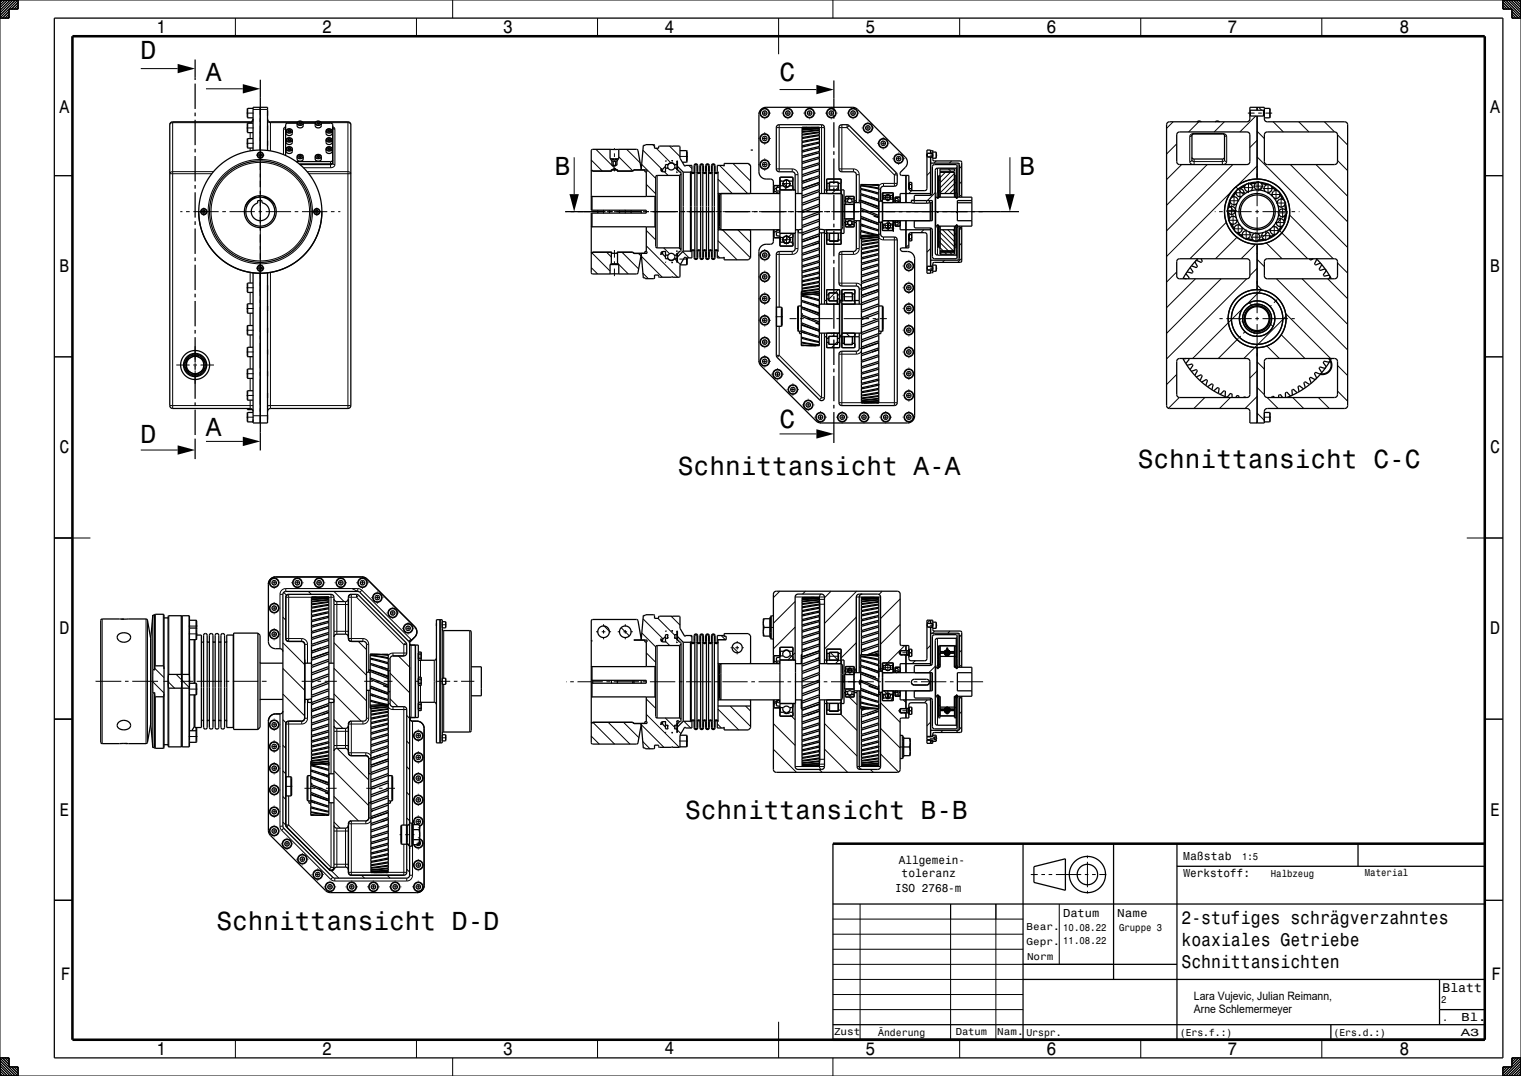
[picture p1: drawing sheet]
<svg xmlns="http://www.w3.org/2000/svg" width="420mm" height="297mm" viewBox="0 0 420 297" stroke-linecap="round" stroke-linejoin="round" font-family="sans-serif">
<defs><g id="words">
<g font-size="7.2">
<text x="38.8" y="16.2">D</text>
<text x="56.8" y="22.2">A</text>
<text x="215.2" y="22.2">C</text>
<text x="153.2" y="48.2">B</text>
<text x="281.5" y="48.4">B</text>
<text x="215.2" y="118.2">C</text>
<text x="38.8" y="122.2">D</text>
<text x="56.8" y="120.2">A</text>
<text x="187.2" y="131.2">Schnittansicht A-A</text>
<text x="314.2" y="129.2">Schnittansicht C-C</text>
<text x="189.2" y="226.2">Schnittansicht B-B</text>
<text x="59.8" y="256.8">Schnittansicht D-D</text>
</g>
<g font-size="5">
<text x="43.2" y="9.1">1</text>
<text x="88.9" y="9.1">2</text>
<text x="138.9" y="9.1">3</text>
<text x="183.5" y="9">4</text>
<text x="239" y="9.1">5</text>
<text x="288.9" y="9.1">6</text>
<text x="338.9" y="9.1">7</text>
<text x="386.5" y="9.1">8</text>
<text x="16.5" y="31.1">A</text>
<text x="411.5" y="31.1">A</text>
<text x="16.5" y="75.1">B</text>
<text x="411.5" y="75.1">B</text>
<text x="16.5" y="125.1">C</text>
<text x="411.5" y="125.1">C</text>
<text x="16.5" y="175.1">D</text>
<text x="411.5" y="175.1">D</text>
<text x="16.5" y="225.1">E</text>
<text x="411.5" y="225.1">E</text>
<text x="326.3" y="255.1">2-stufiges schrägverzahntes</text>
<text x="326.3" y="261.1">koaxiales Getriebe</text>
<text x="326.3" y="267.2">Schnittansichten</text>
<text x="16.8" y="270.4">F</text>
<text x="411.8" y="270.4">F</text>
<text x="43.2" y="291.1">1</text>
<text x="88.9" y="291.1">2</text>
<text x="138.9" y="291.1">3</text>
<text x="183.5" y="291">4</text>
<text x="239" y="291.1">5</text>
<text x="288.9" y="291.1">6</text>
<text x="338.9" y="291.1">7</text>
<text x="386.5" y="291.1">8</text>
</g>
<text font-size="3.5" x="398.3" y="273.7">Blatt</text>
<g font-size="3.2">
<text x="248.2" y="238.4">Allgemein-</text>
<text x="326.7" y="237.5">Maßstab</text>
<text x="249" y="242.1">toleranz</text>
<text x="326.8" y="242">Werkstoff:</text>
<text x="247.2" y="246.1">ISO 2768-m</text>
<text x="293.5" y="253.2">Datum</text>
<text x="308.5" y="253.2">Name</text>
<text x="329.7" y="276">Lara Vujevic, Julian Reimann,</text>
<text x="329.7" y="279.6">Arne Schlemermeyer</text>
<text x="403.6" y="281.7">Bl.</text>
</g>
<text font-size="2.9" x="403.4" y="285.9">A3</text>
<g font-size="2.8">
<text x="343" y="237.3">1:5</text>
<text x="350.9" y="242">Halbzeug</text>
<text x="376.9" y="241.9">Material</text>
<text x="283.5" y="256.7">Bear.</text>
<text x="293.6" y="257">10.08.22</text>
<text x="309" y="256.8">Gruppe 3</text>
<text x="283.5" y="260.7">Gepr.</text>
<text x="293.6" y="260.6">11.08.22</text>
<text x="283.6" y="264.9">Norm</text>
<text x="398" y="276.9">2</text>
<text x="398.3" y="281.7">.</text>
<text x="230.3" y="285.7">Zust</text>
<text x="242.5" y="285.8">Änderung</text>
<text x="263.9" y="285.7">Datum</text>
<text x="275.4" y="285.7">Nam.</text>
<text x="283.4" y="285.8">Urspr.</text>
<text x="325.8" y="285.8">(Ers.f.:)</text>
<text x="368.2" y="285.8">(Ers.d.:)</text>
</g>
</g></defs>
<g fill="none" stroke="#000" stroke-width=".28">
<path d="M0 0h420v297h-420zM0 0h.1M.7 0l-.7 .7M1.4 0l-1.4 1.4M2.1 0l-2.1 2.1M2.5 3.2l-1.8 1.8M2.5 3.9l-1.1 1.1M2.5 4.6l-.4 .4M2.8 0l-2.8 2.8M3.5 0l-3.5 3.6M4.3 0l-4.3 4.3M5 0v2.5h-2.5v2.5h-2.5z"/>
<path d="M5 .7l-1.8 1.8M5 1.4l-1.1 1.1M5 2.1l-.4 .4M38.9 18.9h10.2M65 5v5M115 5v5M125 0v5M165 5v5M215 5v10M230 0v5M265 5v5M315 5v5"/>
<path d="M365 5v5M415 .6l1.8 1.9M415 1.4l1.1 1.1M415 2.1l.4 .4M415.1 0l4.9 5h-2.5v-2.5h-2.5zM415.8 0l4.2 4.2M416.5 0l3.5 3.5M417.2 0l2.8 2.8M417.5 3.2l1.9 1.8M417.5 3.9l1.1 1.1M417.5 4.6l.4 .4M417.9 0l2.1 2.1"/>
<path d="M418.6 0l1.4 1.4M419.3 0l.7 .7M47.7 33.6v79.2M56.9 24.5h10.1M68.1 31.2h1.9M68.1 39.6h1.9M68.1 35.3h1.9M68.4 29.9v2.6M68.4 34v2.6M68.4 38.3v2.6M69.1 36.6v1.7M69.8 33.3l-.7 .3v.4"/>
<path d="M69.9 33.3l-.2 .3-.6 .3h-21.4l-.7 .2-.1 .3M69.9 30.2h4M71.9 36.3v.6M71.9 37.9v1M71.9 39.9v7M73.9 33.3l.3 .4 .5 .2h7.4M74 33.2l.7 .4v8.1M78.3 35.7v7M78.9 35l-.6 .7M78.9 35.3l-.2 .3-.4 .1M79 36.2a.9 .9 0 0 0 .9 .6 .9 .9 0 0 0 .8-.6M79 38.7a.9 .9 0 0 0 .9 .6 .9 .9 0 0 0 .8-.6"/>
<path d="M79.3 35.7a.68 .68 0 0 1 .9-.1 .68 .68 0 0 1 .3 .9 .67 .67 0 0 1-1 .2 .67 .67 0 0 1-.2-1zM79.3 38.2a.68 .68 0 0 1 .9-.1 .68 .68 0 0 1 .3 .8 .68 .68 0 0 1-1 .2 .68 .68 0 0 1-.2-.9zM82 34.1a.9 .9 0 0 0 .9 .6 .9 .9 0 0 0 .8-.6M82.3 33.6a.68 .68 0 0 1 .9-.1 .68 .68 0 0 1 .3 .8 .68 .68 0 0 1-1 .3 .68 .68 0 0 1-.2-1zM83.7 33.9h3.4M87 34.1a.9 .9 0 0 0 .9 .6 .9 .9 0 0 0 .8-.6M87.2 33.8a.71 .71 0 0 1 .9-.4 .71 .71 0 0 1 .4 .9 .74 .74 0 0 1-.9 .2 .74 .74 0 0 1-.4-.7zM88.7 33.9h7.4l.5 .1 .3 .4M90 38.7a.9 .9 0 0 0 .9 .6 .9 .9 0 0 0 .8-.6M90 36.2a.9 .9 0 0 0 .9 .6 .9 .9 0 0 0 .8-.6M90.3 38.2a.68 .68 0 0 1 .9-.1 .68 .68 0 0 1 .3 .8 .68 .68 0 0 1-1 .2 .68 .68 0 0 1-.2-.9zM90.3 35.7a.68 .68 0 0 1 .9-.1 .68 .68 0 0 1 .3 .9 .67 .67 0 0 1-1 .2 .67 .67 0 0 1-.2-1z"/>
<path d="M91.9 35l.4 .2 .2 .5M91.9 35.3l.2 .3 .4 .1M92.5 35.7v9.8M96.1 33.6v79.2M180.2 39.9l.5 .5M209.5 31.2h.2M209.5 38.2h.2M210.7 31.2h1M210.7 38.2h1M211.2 29.5v.2M211.2 30.7v1M211.2 32.7v.2"/>
<path d="M211.2 36.5v.2M211.2 37.7v1M211.2 39.7v.2M212.7 31.2h.2M212.7 38.2h.2M214.4 35.2h7.1M215.2 34.4v13M215.3 24.7h10.1M215.9 31.2h.2M217.1 31.2h1M217.6 29.5v.2M217.6 30.7v1"/>
<path d="M217.6 32.7v.2M219.1 31.2h.1M221.9 31.2h.2M223.1 31.2h1M223.6 29.5v.2M223.6 30.7v1M223.6 32.7v.2M225.1 31.2h.1M226.3 35.2h1.4M226.9 34.4v19M227.9 31.2h.2M229.1 31.2h1"/>
<path d="M229.6 29.5v.2M229.6 30.7v1M229.6 32.7v.2M231.1 31.2h.1M231.7 35.2h2.2M232.5 34.4v13M233.9 31.2h.2M233.9 35.2l13.1 13.1M233.9 34.4v.8M234.5 34.7l-.6 .5M235.1 31.2h1M235.6 29.5v.2"/>
<path d="M235.6 30.7v1M235.6 32.7v.2M237.1 31.2h.1M238 35.3h.1M239.2 35.3h.9M239.6 33.6v.2M239.6 34.8v1M239.6 36.8v.2M241.2 35.3h.1M242.2 39.6h.2M243.4 39.6h1M243.9 37.9v.2"/>
<path d="M243.9 39.1v1M245.4 39.6h.2M324 33.6l-1.9 1.9M324.9 39.7l-2.8 2.8M328.5 37.7v6.9M329.1 37.2l-.1 .3-.5 .2M329.7 36.8a1.06 1.06 0 0 0-1.2 .9M329.7 36.8h7.8M329.7 36.8v.2M330.5 33.6l.5-.1 .7 .1M331 33.6l-2.8 2.8M335.5 33.6l.5-.1 .7 .1"/>
<path d="M337.5 36.8a1.08 1.08 0 0 1 1.2 .9M337.5 36.8v.2M338.1 33.6l-2.8 2.8M338.1 37.2l.2 .4 .4 .1M338.7 37.7v6.9M344.6 31.2h1.8M346.8 32l-4.4 4.4M347.1 36.2l2 2M347.1 38.7l-2 2M347.4 31.2h1M347.6 29.6l.8 .8M349.1 30.4v1.6"/>
<path d="M349.4 31.2h1.9M350.6 29.9v2.6M351.6 33.6l2.8 2.8M358.6 33.6l2.9 2.8M365.7 33.6l2.8 2.8M369.3 37.2l2.8 2.8M15 48.5h5M49.8 58.4h.6M51.4 58.4h1M53.4 58.4h7M56.3 57.3v2.2M58.9 47.4h-11.2l-.5 .1-.3 .4 11.6 .1"/>
<path d="M61.4 58.4h1M63.4 58.4h7M69.1 40.9v.8M70.8 42.8h2.2M71.4 58.4h1M71.9 47.9v1M71.9 49.9v7M71.9 57.9v1M71.9 59.9v7M73.4 58.4h7M79 41.1a.9 .9 0 0 0 .9 .6 .9 .9 0 0 0 .8-.6M79.2 40.8a.7 .7 0 0 1 .9-.3 .7 .7 0 0 1 .4 .9 .74 .74 0 0 1-.9 .2 .74 .74 0 0 1-.4-.8z"/>
<path d="M81.4 58.4h1M82 43.3a.9 .9 0 0 0 .9 .6 .9 .9 0 0 0 .8-.6M82.3 42.8a.68 .68 0 0 1 .9-.1 .68 .68 0 0 1 .3 .8 .68 .68 0 0 1-1 .2 .68 .68 0 0 1-.2-.9zM82.9 45.5h8.4l.4-.2 .2-.3 .2 .3 .4 .2M83.4 58.4h7M83.8 46.3h7.5M84.8 47.4h11.3l.5 .1 .3 .5h-11.6M87 43.3a.9 .9 0 0 0 .9 .6 .9 .9 0 0 0 .8-.6M87.2 43a.71 .71 0 0 1 .9-.4 .71 .71 0 0 1 .4 .9 .74 .74 0 0 1-.9 .2 .74 .74 0 0 1-.4-.7zM87.5 57.3v2.2M90 41.1a.9 .9 0 0 0 .9 .6 .9 .9 0 0 0 .8-.6M90.2 40.8a.7 .7 0 0 1 .9-.3 .7 .7 0 0 1 .4 .9 .74 .74 0 0 1-.9 .2 .74 .74 0 0 1-.4-.8z"/>
<path d="M91.3 44.6v1.7M91.4 58.4h1M92.5 45.5a1.06 1.06 0 0 1-1.2 .8M93.4 58.4h.6M156.5 58.4h.1M157.6 58.4h1M158.5 43.4v10.2M159.6 58.4h7M163.2 44.2l3.1 3M164.5 41.2l5.5 5.5M166.7 57.9v1M167.6 58.4h1"/>
<path d="M169.6 58.4h7M169.7 40.9v.4M169.7 42.3v1M169.7 44.3v.4M169.7 45.6v.4M169.7 46.4v.9M170.5 47.2h.1M170.9 43.3l3.9 3.9M172.7 57.9v1M173 41.2l3.8 3.7M177.2 45.4l3.9 3.9M177.5 41.5l5.3 5.2"/>
<path d="M177.6 58.4h1M178.5 50.9l2.6 2.6M179.6 58.4h7M181.2 40.9l4 4M181.5 48.4v20M182.7 46.7v.6M183.5 47.4l1 1M183.8 44.4h.1M184.9 40.3l2.9 2.9M186.7 46.4l.3 .3M187 44.4v2.6M187.3 47l.1 .1"/>
<path d="M187.6 58.4h1M187.6 43.2h2.4M187.7 47.4l.4 .4M189.6 41.6v3.2M189.6 58.4h7M190.2 45.7l.9 .8M191.7 47.1l.2 .2M194.9 46.1l.2 .2M195.6 46.9l.3 .2M196.4 47.6l.1 .1M197.6 58.4h1M198.3 49.5l3.9 3.9"/>
<path d="M198.7 45.7l7.7 7.7M199.6 58.4h7M202.4 45.1l4.9 4.9M206.6 45.1l.7 .7M207.6 58.4h1M209.5 45.4h.2M209.6 58.4h7M210.7 45.4h1M211.2 43.7v.2M211.2 44.9v1M211.2 46.9v.2M212.7 45.4h.2"/>
<path d="M214.4 46.6h4.4M215 51.2l-1.2 1.2M215.4 49.6l.4 .4M215.5 50v1.3M215.9 50.7h2.5M216.2 50.5l1.2 1.1M217.2 49.4v2.5M217.3 51.7l-.7 .7M217.6 58.4h1M218.8 46.6a1.6 1.6 0 0 1 1.6 1.6M218.8 46.6v.8M218.8 50v1.3"/>
<path d="M219.6 48.2h.8M219.6 58.4h7M220.4 48.2v5.2M227.6 58.4h1M228.4 50.6v2M228.8 51.4h2.9M229 50.6v1.9M229.1 52.4v.1M229.6 58.4h11.9M230.7 52.5l-1 .9M231.4 52.4v.1M231.5 51.7l-.8 .7"/>
<path d="M231.6 50.6v1.9M231.7 46.6h4M232.2 50.6v2M233.5 54.9v.9M234.6 54.2l-.7 .7M235.7 46.6a1.61 1.61 0 0 1 1.6 1.6M235.7 46.6v.8M235.8 56.4v4M235.8 54.9v.9M236.5 48.2h.8M237.3 48.2v7.1M242.5 58.4h1"/>
<path d="M242.7 52.2h.5M243.8 55.9v5M243.8 53.8h.1M243.9 41.1v.1M244 50.6l-.8 .2-.5 .5M244 50.6h3.8M244 50.6v.8M244.1 53.2l-.4 .4M244.1 54.5h2.1M244.5 58.4h7M245.2 53.5v2.1M246.5 43.8h.1"/>
<path d="M246.5 53.8h.1M247 48.3h.8M247 48.3v3.1M247.2 54.5l.2 .2M247.5 47.7l-.5 .6M247.6 43.8h1M248 55.4l.2 .2M248.1 42.1v.2M248.1 43.3v1M248.1 45.3v.2M249.6 43.8h.2M251 51.5h.1"/>
<path d="M251 50.6v1.7M251.7 51.5h.1M251.7 52.6l-.8 .8M252.5 55.4v.7M252.5 58.4h1M254.5 58.4h7M255.7 42.8h.1M255.9 55.4v.7M256.2 42.3h.8M256.2 43.3h.8M256.8 42.8h1M257 47.4l-1 1"/>
<path d="M257.3 41.4l-.3 .3M257.5 42.3v1M258.3 53.2l-2.2 2.2M258.5 42v1.7M258.5 44.4l-.6 .6M258.7 54.5h.5M258.7 58.7h.5M258.8 42.8h.1M258.9 46.4v6.8M259.2 49.6l.4 .4M259.2 52.4l.4 .4M259.6 47.6h.1"/>
<path d="M261 47.6l-1.4 1.4M261.9 46.7l.6 .6M262.5 47.6l-2.9 2.9M262.5 58.4h1M262.8 44.4l-.6 .6M263.6 52.1l-1.3 1.3M263.6 47.9l-4 4M263.6 49.3l-4 4M264 54.5h.4M264 58.7h.4M264 53.1l-.4 .4M264 50.3l-3.2 3.1"/>
<path d="M264.5 58.4h6.9M264.6 45v9.4M265.6 50.1l-.6 .6M265.6 45.9l-.6 .6M278.9 43.4v10.2M326.3 45.4l-4.2 4.2M328.5 44.6l.3 .5 .6 .3M328.5 44.6l.5-.1 .1-.3 .2 .3 .4 .1h7.8l.5-.1 .1-.3 .2 .3 .4 .1M329.7 43.9v1.5M333.4 45.4l-11.3 11.3M335.4 58.4h.2M336.6 58.4h1"/>
<path d="M337.5 43.9v1.5M338.6 58.4h7M338.7 58.1h2.8M338.7 44.6l-.2 .5-.6 .3M339.2 58.7l.3 1.7M339.3 55.4h2.9M339.7 57.1l1.4 1.4M339.7 55.7l-.4 1.7M340 52.9l-17.9 17.9M340.1 56.6v2.9M340.4 45.4l-18.3 18.3M340.5 59.4v2.8"/>
<path d="M340.8 54v2.8M341 53.2h2.8M341.3 51.6l.6 .6M341.3 53l-1 1.4M341.9 52.2l1.5 1.5M342.4 51.8v2.8M343.3 51.8h2.9M343.8 51.2l-1.5 .9M344.8 50.4v2.8M346 51.4h2.9M346.6 58.4h1M346.8 50.5l-1.7 .2"/>
<path d="M347.1 46.7v.2M347.1 47.9v1M347.1 49.9v7M347.1 57.9v1M347.1 59.9v7M347.1 43.3l25 25M347.1 45.8l-5.3 5.4M347.5 49.9v2.9M348.2 50.6l1.7 .4M348.6 51.4l-1 1M348.6 58.4h7M348.7 52h2.9"/>
<path d="M350.1 50.6v2.9M350.9 53.7h2.9M351.1 51.6l1.4 1M352.3 56h2.9M352.4 52.3v2.8M352.7 58.8h2.9M353.5 53.6l.8 1.5M353.8 54.6v2.9M354.2 57.3v2.9M354.8 56.4l.3 1.7M355 59.5l-.4 1.7M355.3 58.9l-1 1"/>
<path d="M356.1 59.3l12.1 12.1M356.3 45.4l15.8 15.8M356.6 58.4h1M358.6 58.4h.2M363.4 45.4l8.7 8.8M369.3 44.3l2.8 2.8M410 48.5h5M68.1 79.4h1.9M68.4 78.1v2.6M69.1 75.2v2.9M70.8 74h2.2M71.9 67.9v1"/>
<path d="M71.9 69.9v7M71.9 77.9v1M71.9 79.9v.6M74.7 75.2v37.6M163.3 73.9l1.7 1.7M163.5 69.8l5 5M167.5 69.6l1.3 1.3M169.7 69v2.1M169.7 72.1v1M169.7 74.1v2.1M170.5 72.6l3 3M171.7 69.6l4.6 4.6"/>
<path d="M176.3 70l.7 .6M177.1 70.8l5.8 5.7M177.5 75.4l1.5 1.5M178.5 63.6l2.5 2.6M178.5 67.8l8.6 8.7M182.7 69.6v.5M183.3 68.4l1.6 1.6M183.8 72.4h.1M186.3 71.4l.7 .7M187 69.9v2.5M187.1 72.2l.8 .8M187.5 68.4l.6 .6"/>
<path d="M187.6 71.5h2.4M188.5 69.4l1.8 1.8M189.6 71.2v1.9M192.5 69.2l.2 .1M193.3 69.9l.2 .2M194.1 70.7l.2 .2M197.3 69.7l.2 .2M198.1 70.5l.7 .7M198.3 66.4l5.3 5.3M199.5 63.4l7.7 7.8M203.7 63.4l3.6 3.6M209.5 76.4h.2"/>
<path d="M209.5 70.4h.2M210.7 76.4h1M210.7 70.4h1M211.2 68.7v.2M211.2 69.9v1M211.2 71.9v.2M211.2 74.7v.2M211.2 75.9v1M211.2 77.9v.2M212.7 76.4h.2M212.7 70.4h.2M214.4 70.2h4.4"/>
<path d="M215.2 69.4v15.4M215.5 65.6v1.2M215.8 66.2h2.7M217.2 64.8v2.7M218.5 66.8v.1M218.6 67l.4 .3M218.7 64.4l-2.3 2.3M218.8 69.4v.8M218.8 65.6v1.2M219.6 68.6h.8M220.4 68.6a1.59 1.59 0 0 1-1.6 1.6M220.4 63.4v5.2"/>
<path d="M226.9 64.3v19.7M228.4 64.3v2M229 64.4v1.9M229.1 65.5h.1M229.1 64.4h.1M229.1 66.5v.1M231.4 65.5h.1M231.4 64.4h.1M231.4 66.5v.1M231.5 80l-2.6 2.6M231.6 64.4v1.9M231.7 70.2h4"/>
<path d="M231.7 78.2h4.8M232.2 64.3v2M232.5 69.4v9.6M233.5 61.1v.9M235.7 69.4v.8M235.8 61.1v.9M236.5 78.2l.9 .2 .5 .6M236.5 68.6h.8M236.5 78.2v.8M237.3 68.6a1.6 1.6 0 0 1-1.6 1.6M237.3 60.9v7.7M237.3 79.8h.6"/>
<path d="M242.7 65.6l.5 .4 .8 .2M242.7 64.6h.5M243.8 63v.1M244 66.2h3.8M244 65.4v.8M244.1 62.2h2.1M245.1 60.9l.9 1M245.2 61.2v2.1M245.7 62.9l-.7 .7M246.5 63v.1M246.6 62h.1M247 65.4v46.6"/>
<path d="M248.3 61.3l.3 .3M249.3 79.4h.2M249.3 73.4h.2M250.5 79.4h1M250.5 73.4h1M251 65.3h.1M251 71.7v.2M251 72.9v1M251 74.9v.2M251 77.7v.2M251 78.9v1M251 67.5l-.8 .8"/>
<path d="M251 64.6v1.6M251.7 65.3h.1M252.5 79.4h.2M252.5 73.4h.2M255.1 63.4l-.8 .8M255.7 74h.1M256.2 73.5h.8M256.2 74.5h.8M256.8 74h1M257 68.6l-1 1M257.5 73.5v1M257.6 75.1l-.4 .3"/>
<path d="M258.5 73.2v1.7M258.8 74h.1M258.9 63v7.4M259.2 63.7l4.4 4.4M259.2 66.5l2.7 2.8M259.6 65.5l3.7 3.8M259.6 68.3l.9 1M259.6 69.8l.4 .4M260.3 63.4l3.3 3.3M260.6 69.3l-.3 .3M260.8 69.6l.6 .6M260.8 71.8l-.6 .6"/>
<path d="M261.7 63.4l1.9 1.9M262 69.3l-.3 .3M262.2 69.6l.6 .6M263.1 63.4l.5 .5M263.4 69.3l-.3 .3M264 67.3l-.4 .4M264 64.4l-.4 .4M264.6 62.4v9.4M265.6 71.3l-1.1 1.1M265.6 67.1l-.6 .6M265.6 62.8l-.6 .6M324.9 75.1l-2.8 2.8"/>
<path d="M330.1 77l-8 7.9M337.2 77l-15.1 15M338.6 61.4l-10 10M339.1 60.8h2.8M339.9 61.7l.9 1.5M340.5 63.2h2.8M341.6 65.5l-6 5.9M341.7 64.2l1.4 1.1M341.9 61.7v2.9M342.7 64.8h2.9M344.1 63.4v2.8M344.3 77l-22.2 22.1"/>
<path d="M344.4 65.9l1.7 .4M345.4 65.5h2.8M346.7 67.4l-4 4M346.8 64v2.9M347.1 67.9v1M347.1 69.9v.2M347.1 77.6v.9M347.1 79.5v7M347.1 71.6l2 2M347.1 78.7l1.4 1.3M347.1 74.1l-2 2M348.1 65.1h2.8"/>
<path d="M349.2 66.1l-1.8 .3M349.5 63.6v2.9M349.7 67.1l4.3 4.3M350 64.1l-1.5 1.5M350.4 63.6h2.9M351.9 62.2v2.9M351.9 64.7l-1.5 .9M352.1 61.4h2.8M352.3 62.6l.6 .6M352.5 77l19.6 19.6M353.4 63.7l7.7 7.7M353.5 60v2.9"/>
<path d="M353.8 60.4l-1.4 1.3M354 62.4l-1 1.4M359.6 77l12.5 12.5M366.6 77l5.5 5.4M369.3 72.6l2.8 2.8M15 98.5h5M53.9 95.5v3.8M68.1 97.2h1.9M68.1 91.2h1.9M68.1 85.1h1.9M68.4 83.9v2.6M68.4 89.9v2.6"/>
<path d="M68.4 95.9v2.6M69.1 80.7v3.2M69.1 86.5v3.4M69.1 92.5v3.4M69.1 98.5v3.4M209.5 99.7h.2M209.5 94.4h.2M209.5 88.4h.2M209.5 82.4h.2M210.7 99.7h1M210.7 94.4h1M210.7 88.4h1"/>
<path d="M210.7 82.4h1M211.2 80.7v.2M211.2 81.9v1M211.2 83.9v.2M211.2 86.7v.2M211.2 87.9v1M211.2 89.9v.2M211.2 92.7v.2M211.2 93.9v1M211.2 95.9v.2M211.2 98.1v.1M211.2 99.2v1"/>
<path d="M212.7 99.7h.2M212.7 94.4h.2M212.7 88.4h.2M212.7 82.4h.2M214.2 87.4h1.9M214.4 98.1h.8M215.2 90.1v8M215.2 98.1l11.7 11.7M215.2 98.1l-.6 .6M218 88h2M221 88h1M223 88h7"/>
<path d="M226.9 92v17.8M228.3 83.7l.2 .3M229.4 92l.3 .2M230 92.5l.3 .4M231 88h1M231.3 94.3l-1.7 1.7M231.7 97.8h4.8M231.8 84v8M232.5 97v15M232.6 84v8M232.6 81.1v2M232.6 92.8v2"/>
<path d="M232.9 81.9h2.7M233 88h7M233.1 81.1v1.9M233.1 92.9v1.9M233.2 94h.1M233.2 83h.1M233.2 92.9h.1M233.2 95.1h.1M233.7 92l.9 .9M235.3 94h.1M235.3 83h.1M235.3 92.9h.1"/>
<path d="M235.3 95.1h.1M235.5 81.1v1.9M235.5 92.9v1.9M235.8 91.9v.1M236 81.1v2M236 92.8v2M236.5 97v.8M237.3 96.2h.6M237.9 96.9l-.7 .7-.7 .2M241 88h1M243 88h1.9M249.3 97.2h.2"/>
<path d="M249.3 91.2h.2M249.3 85.1h.2M250.5 97.2h1M250.5 91.2h1M250.5 85.1h1M251 80.9v.2M251 83.5v.2M251 84.7v1M251 86.7v.1M251 89.5v.2M251 90.7v1M251 92.7v.1"/>
<path d="M251 95.5v.2M251 96.7v1M251 98.7v.1M252.5 97.2h.2M252.5 91.2h.2M252.5 85.1h.2M336.7 88h.9M338.6 88h7M342 93.4l-5.6 5.6M342.2 87.9l.4 .3M342.6 92.8l-.5 .4M342.9 88.6l.4 .3"/>
<path d="M343.1 85.2l-13.8 13.8M343.8 91.5l-.5 .5M345 83.6l.6 .6M346.1 91.8l.4 .4M346.6 88h1M346.8 92.5l.4 .4M347.1 87.5v1M347.1 89.5v7M347.1 97.5v.9M347.1 99.9l2 2M348.3 80l-3.9 3.9M348.6 88h7"/>
<path d="M349.8 95.5l3.5 3.5M350.8 89.5l.7 .6M351.1 84.3l-.4 .3M352.6 82.7l-.8 .9M352.9 82.4l-.1 .2M353.8 92.4l6.5 6.6M355.1 86.6l12.3 12.4M355.1 87.3l-11.6 11.7M356.6 88h.9M410 98.5h5M46.9 112h23M48.7 100.8h3.7"/>
<path d="M53.4 100.8h1M53.9 100.3v1M53.9 102.3v3.7M55.4 100.8h3.7M68.1 115.2h1.9M68.1 109.2h1.9M68.1 103.2h1.9M68.4 101.9v2.6M68.4 107.9v2.6M68.4 112.8v.3M68.4 113.9v2.6M69.1 104.5v3.4"/>
<path d="M69.1 110.5v2.3M69.9 114.8h4M73.9 112h23M211.2 101.2v.2M213 103.3h.2M214.2 103.3h1M214.7 101.6v.2M214.7 102.8v1M214.7 104.8v.2M215.3 119.8h10.1M216.2 103.3h.2M217.3 107.5h.1"/>
<path d="M218.4 107.5h1M218.9 105.8v.2M218.9 107v1M218.9 109v.2M220.4 107.5h.2M221.5 111.8h.2M222.7 111.8h1M223.2 110.1v.2M223.2 111.3v1M223.2 113.3v.2M224.7 111.8h.2M224.9 115.2h.2"/>
<path d="M226.1 115.2h1M226.6 113.5v.2M226.6 114.7v1M226.6 116.7v.1M226.9 109.8l-.6 .6M226.9 109.8h.8M228.1 115.2h.2M230.9 115.2h.2M231.7 111.2h6.2M232.1 115.2h1M232.6 113.5v.2M232.6 114.7v1"/>
<path d="M232.6 116.7v.1M234.1 115.2h.2M236.9 115.2h.2M238.1 115.2h1M238.6 113.5v.2M238.6 114.7v1M238.6 116.7v.1M240.1 115.2h.2M242.7 111.2h5.1M242.9 115.2h.2M244.1 115.2h1M244.6 113.5v.2"/>
<path d="M244.6 114.7v1M244.6 116.7v.1M246.1 115.2h.2M249.3 115.2h.2M249.3 109.2h.2M249.3 103.2h.2M250.5 115.2h1M250.5 109.2h1M250.5 103.2h1M251 101.5v.2M251 102.7v1M251 104.7v.1"/>
<path d="M251 107.5v.2M251 108.7v1M251 110.7v.1M251 113.5v.2M251 114.7v1M251 116.7v.1M252.5 115.2h.2M252.5 109.2h.2M252.5 103.2h.2M324.9 103.3l-2.8 2.9M325.6 109.7l-2.9 3M332.7 109.7l-3 3.1"/>
<path d="M339.8 109.7l-3.1 3.1M347.1 107l2 2M347.1 114l2 2M347.1 116.5l-.2 .3M347.1 109.4l-3.3 3.4M347.1 102.3l-2 2.1M349 115.2h1.9M349.9 109.7l3 3M350.6 113.9v2.6M357 109.7l3 3M364 109.7l3.1 3M369.3 107.9l2.8 2.8"/>
<path d="M369.3 100.9l2.8 2.8M38.9 124.2h10.2M56.9 121.8h10.1M15 148.5h10M75.7 159.2v.2M82.1 159.2v.2M88.1 159.2v.2M94.1 159.2v.2M100.1 159.2v.2M405 148.5h10M28.2 170.9v34.4M34.2 170.9h.1"/>
<path d="M40.3 170.9v34.4M40.7 171.2v33.7M42.9 169.6v14.2M45.1 169.6v14.2M46.6 170v16.2M50 170v16.2M50.3 170v16.2M52.1 172.8h2.4M52.1 175h2.4M52.2 170v16.2M52.3 173.3v.1M52.3 176.6v12"/>
<path d="M54.1 171.2v5.4M74 160.9h.2M74 167.9h.2M74 175.1h.2M75.2 160.9h1M75.2 167.9h1M75.2 175.1h1M75.7 160.4v1M75.7 162.4v.1M75.7 166.2v.2M75.7 167.4v1M75.7 169.4v.1"/>
<path d="M75.7 173.4v.2M75.7 174.6v1M75.7 176.6v.1M77.2 160.9h.2M77.2 167.9h.2M77.2 175.1h.2M77.3 164.1v15M77.3 164.1h.8M78.1 170.4l.8 .8M78.1 177.4l6 6M78.4 163.5l.7 .8M78.9 162.5a1.6 1.6 0 0 0-1.6 1.6"/>
<path d="M78.9 176.3h4.4M78.9 164.9h7.1M78.9 162.5v.8M78.9 162.5h19.9M79.7 164.1v13M80.4 160.9h.2M81.6 160.9h1M82.1 160.4v1M82.1 162.4v.1M83.3 176.3a1.6 1.6 0 0 1 1.6 1.6M83.3 176.3v.8M83.6 160.9h.2"/>
<path d="M84.1 177.9h.8M84.9 177.9v5.2M85.2 163.3l.8 .8M86.4 160.9h.2M87.6 160.9h1M88.1 160.4v1M88.1 162.4v.1M89.6 160.9h.2M90.8 164.9h1.4M91.4 164.1v19M92.2 177.4l9 9M92.2 174.3h4"/>
<path d="M92.2 166.9h4M92.2 163.3l2.8 2.7M92.4 160.9h.2M93 166.1v9M93.6 160.9h1M94.1 160.4v1M94.1 162.4v.1M95.4 166.1v9M95.6 160.9h.2M96.2 176.3h4M96.2 164.9h2.3M97 164.1v13"/>
<path d="M97.2 162.5l1.6 .8v-.8M98.4 160.9h.2M98.5 164.1v.8M98.5 164.9l13 13M98.8 162.5l1.1 .4M98.9 177l2.3 2.3M99 164.3l-.5 .6M99.6 160.9h1M99.9 162.9l13.5 13.6M99.9 162.9l-.6 .6M100.1 160.4v1M100.1 162.4v.1"/>
<path d="M100.2 176.3a1.61 1.61 0 0 1 1.6 1.6M100.2 176.3v.8M101.2 177.9h.6M101.6 160.9h.2M101.8 177.9v7.1M102.5 164.9h.2M103.7 164.9h1M104.2 163.3v.1M104.2 164.4v1M104.2 166.4v.2M105.7 164.9h.2M106.8 169.2h.1"/>
<path d="M107.9 169.2h1M108.4 167.5v.2M108.4 168.7v1M108.4 170.7v.2M109.9 169.2h.2M111 173.4h.2M111.5 177.9v3.2M111.5 177.9h.8M112.1 177.3l-.6 .6M112.2 173.4h1M112.7 171.7v.2M112.7 172.9v1"/>
<path d="M112.7 174.9v.2M113.4 176.5l.3 .2M113.4 176.5l-.5 .5M113.5 178.1v19.8M114.2 173.4h.2M122 172.5h1.2M122.5 174.1v13.1M123 171.6v1.7M129.7 174.1v28M164.6 174.4h.6M166.2 174.4h1M166.7 172.3v.6"/>
<path d="M166.7 173.9v1M166.7 175.9v.6M166.8 172.8l1.5 1.4M168.2 174.4h.5M170.6 174.4h.6M171.5 173.3l2.3 2.2M172.2 174.4h1M172.7 172.3v.6M172.7 173.9v1M172.7 175.9v.6M174.2 174.4h.5M177.2 174.7l3.9 3.9"/>
<path d="M177.6 170.8l5.5 5.6M181.5 178.2v20M181.7 170.7l4.6 4.6M182.7 176.5v.5M183.8 177l1.1 1.2M183.8 174.2h.1M185.3 170.1l2.5 2.4M187 174.2v2.5M190.6 175.4l.5 .4M191.7 176.4l.2 .2M192.5 177.2l.4 .4M194.9 175.4l.2 .2"/>
<path d="M195.7 176.2l.2 .2M196.5 177l.2 .2M199.1 175.4l1.2 1.2M201.7 178.8h.4M202.2 178.5l1.7 1.6M203.1 178.8h1M203.6 177v.3M203.6 178.3v1M205.1 178.8h.3M210.7 173.2h.3M212.5 173.2h1.2M213 170v6.4"/>
<path d="M215.3 163.2l-1.7 1.7M215.5 179.8v1.2M218.8 179.8v1.2M219.5 173.1l-5.9 6M219.5 166l-5.9 6M219.6 164.8h8.1M222.4 163.2l-.8 .8M226.3 165.4l.1 1.4M226.3 165.4h1.4M226.4 166.8v16.4M226.4 166.8h1.3M226.9 164l-.5 .3-.1 1.1"/>
<path d="M229.5 163.2l-1.8 1.8M236.5 177.4l-4.2 4.2M236.5 170.3l-8.8 8.8M236.5 163.2l-8.8 8.9M243.2 164.8h-6.7v20.9M243.6 163.2l-.9 .9M248.6 165.3l-5.4 5.4M248.6 172.4l-5.4 5.4M249.2 179.6h-.6M249.7 179.6h.5M249.8 178.2l-5.5 5.5M250.4 179.6l-1.8 .1"/>
<path d="M250.9 179.6v1.2M251 179.3v1.8M255.7 172.6h.1M256.2 172.1h.8M256.2 173.1h.8M256.8 172.6h1M256.8 171.2l-.8 .9M257 178.1l-1 1M257.5 172.1v1M258.1 174.2l-.6 .6M258.5 171.7v1.7M258.8 172.6h.1"/>
<path d="M258.9 176.2v7.5M259.6 178.3h4M259.6 179.9h1.2M259.6 179.8h1.3M261.1 179.9h.3M261.2 179.8h.2M261.6 179.4h-.1M261.7 179.9h.3M261.7 179.8h.1M262.2 179.8h1.4M262.3 174.2l-.6 .6M263.6 179.9h-1.4l-1 1"/>
<path d="M263.9 178.2l-.3 .4M264.6 174.8v9.4M265.6 179.4l-.6 .6M265.6 175.2l-.6 .6M15 198.5h5M26.4 188.1h7.1M34.5 188.1h1M36.5 188.1h7.1M42.2 188.2l3.1 3.1M42.7 184.4l2.6 2.6M42.9 192.3v14.3M45.1 192.3v14.3"/>
<path d="M45.2 188.1h1.5M46.4 188.2l1.8 1.8M46.6 190v16.2M48.6 186.2l3.7 3.6M49.8 188.1h3.5M50 190v16.2M50.3 190v16.2M52.1 190.2h2.4M52.2 190v16.2M52.3 191.8v9.9M54.1 188.6v3.2M54.3 188.1h7"/>
<path d="M62.3 188.1h1M64.3 188.1h7M72.3 188.1h1.3M75.7 198.4v.2M75.7 199.6v1M77.3 197.1v31M78.1 198.7l.9 .8M78.1 184.5l6 6M78.1 191.6l6 6M78.9 199.9h4.4M79.7 199.1v15.3M83.3 188.1h3.4"/>
<path d="M83.3 199.1v.8M84.1 198.3h.8M84.9 198.3a1.59 1.59 0 0 1-1.6 1.6M84.9 193.1v5.2M87.7 188.1h1M89.7 188.1h3.3M91.4 193.9v19.7M92.2 191.5l7.5 7.6M92.2 198.6l2.5 2.5M92.2 184.5l9 9M96.2 199.9h4M97 199.1v9.5"/>
<path d="M100.2 199.1v.8M100.6 188.1h2.4M101.2 198.3h.6M101.8 198.3a1.6 1.6 0 0 1-1.6 1.6M101.8 190.6v7.7M104 188.1h1M106 188.1h2.4M107.2 195.2l.6 .5 .7 .2M107.2 181.9h.5M107.2 194.3h.5M107.7 185.8l5.4 5.4M107.7 192.9l2.1 2.1"/>
<path d="M108.5 180.3l-.7 .1-.6 .5M108.5 180.3h3.8M108.5 180.3v.8M108.5 195.1v.8M108.5 195.9h3.8M110 181l3.1 3.1M111.5 195.1v32.6M112.3 197.5l.8 .8M113.5 197.9l-.4 .4M113.5 197.9l.1 .2M113.9 199.1v28.5M114.6 188.1h1.1"/>
<path d="M115.5 181.1h.1M115.5 195h.1M115.5 180.2v1.8M115.5 187.2v1.7M115.5 194.1v1.8M116.1 182.3v4.6M116.1 189.2v4.6M116.2 181.1h.1M116.2 195h.1M119.9 182.3v11.6M120.7 188.1h3.6M122.5 188.9v13.2"/>
<path d="M123 187.2v1.7M125.3 188.1h1M127.3 188.1h3.7M156.3 188.2h.2M157.5 188.2h1M159.5 188.2h7M163.7 199.4l6 6M167.5 188.2h1M168 199.4l6 6M169.5 188.2h7M172.2 199.4l4.2 4.2M176.8 199.7l6.5 6.6"/>
<path d="M177.5 188.2h1M178.5 192.9l2.6 2.6M178.5 197.2l9.1 9.1M178.5 180.2l2.6 2.6M179.5 188.2h7M182.7 199.3v.6M183.7 198.2l2.7 2.6M187 199.6v2.6M187.5 188.2h1M188.9 199.1l1.8 1.8M189.5 188.2h7M192.8 198.8l.1 .1"/>
<path d="M193.3 199.2l.2 .2M197.3 199l.2 .2M197.5 188.2h1M198.1 199.8l1.1 1.1M198.3 195.8l5.7 5.7M199.5 188.2h7M201.6 194.9l5.7 5.6M203.6 180.3v.3M205.9 194.9l1.4 1.4M207.5 188.2h1M209.5 188.2h7M213.6 199.8l5.9 5.9"/>
<path d="M214.4 182.5l-.2 .2M215 193.2l-1.2 1.3M215.5 195.3v1.3M217.5 188.2h1M217.7 196.8l.3 .3M218.2 197.3l1.3 1.4M218.7 181l-1.1 1.2M218.8 195.3v1.3M219 194.9l-.4 .4M219.5 188.2h7M219.5 180.2l-.5 .6M226.4 193.2v16.4"/>
<path d="M227.5 188.2h1M227.7 199.7l9 9M228.4 180.4v1.9M228.4 194v2M228.8 181.1h2.9M229 180.4v1.8M229 194.1v1.9M229.1 195.2h.1M229.1 182.2h.1M229.1 194.1v.1M229.1 196.3h.1M229.3 180.1l2.1 2.1"/>
<path d="M229.5 188.2h11.8M231.4 195.2h.1M231.4 182.2h.1M231.4 194.1v.1M231.4 196.3h.1M231.6 180.4v1.8M231.6 194.1v1.9M231.6 182.2l-.9 1M232.2 180.4v1.9M232.2 194v2M232.2 197.2l4.5 4.4M233.3 191.2l.2 .2"/>
<path d="M233.5 184.6v.9M233.5 190.8v.9M233.8 185.1h1.7M234.5 192.4l2.2 2.1M234.7 184.3v1.6M235.8 186.2v4M235.8 184.6v.9M235.8 190.8v.9M236.5 184.5l-.6 .6M242.3 188.2h1M243.2 194l5.4 5.4M243.7 184.3l-.5 .5"/>
<path d="M243.8 185.7v5M243.8 183.6h.1M243.8 192.8h.1M244.1 190.7l.7 .7M244.1 191.8h2.1M244.2 184.3h2M244.3 188.2h7M245.2 183.3v2M245.2 190.8v2M246.5 183.6h.1M246.5 192.8h.1M246.6 192.8l-.6 .6"/>
<path d="M247.3 185.4l.2 .2M247.3 191l.2 .2M248 191.8l.6 .5M248 180.2h.2M248 196.2h.2M248.6 180.7l.6 .1M248.6 196.7l.6 .1M248.6 196.7h1.8M248.6 195.6h1.8M248.6 180.7h1.8M249.2 195.6l-.6 .1M249.2 180.2h1"/>
<path d="M249.2 196.2h1M249.4 193.2l.8 .7M249.7 180.8h.5M249.7 196.8h.5M249.7 195.6h.5M250.9 195.6v1.2M251 195.3v1.8M251.2 180.2h.1M251.2 196.2h.1M251.7 180.2h.1M251.7 196.2h.1M252.3 188.2h1"/>
<path d="M252.5 189.1h.1M252.7 182.4l-.8 .8M254.3 188.2h7M255.9 189.1h.1M256.1 193.2l-.9 .8M257 199.3l-1 1M258.3 183.9l-1.8 1.8M258.9 192.7v7.5M259.2 180.3l.4 .4M259.2 183.1l.4 .4M259.2 194.4l.4 .4M259.2 197.3l.4 .4"/>
<path d="M259.6 195.7h1.3M259.6 197.6h4M261.2 195.7h.2M261.5 195.3h.1M261.5 180.7h.1M261.5 196.5h.1M261.7 195.7h.2M262.2 195.7h1.4M262.3 188.2h1M263.9 192.4l-.3 .3M264 181l-.4 .4M264 198l-.2 .2"/>
<path d="M264 195.2l-.4 .4M264.2 183.7l-.5 .4M264.3 188.2h7.2M264.3 192l-.3 .3M264.6 192.2v9.4M265.1 192.6l-.1 .2M265.6 183.7l-.1 .1M265.6 196.4l-.6 .6M410 198.5h5M34.2 205.2v.1M52.1 203.3h2.4M54.1 200.8v4.1"/>
<path d="M74 218.1h.2M74 212.1h.2M74 206.1h.2M74 200.1h.2M75.2 218.1h1M75.2 212.1h1M75.2 206.1h1M75.2 200.1h1M75.7 201.6v.1M75.7 204.4v.2M75.7 205.6v1M75.7 207.6v.1"/>
<path d="M75.7 210.4v.2M75.7 211.6v1M75.7 213.6v.1M75.7 216.4v.2M75.7 217.6v1M75.7 219.6v.1M77.2 218.1h.2M77.2 212.1h.2M77.2 206.1h.2M77.2 200.1h.2M78.1 205.7l.8 .8M78.1 212.8l.8 .8"/>
<path d="M78.1 219.9l.8 .8M78.8 217.1h1.9M79.7 219.7v8M84.1 217.6h2.9M88 217.6h1M90 217.6h3M92.2 212.7l9.6 9.7M92.2 219.8l6.8 6.8M92.2 205.8h4M92.2 201.9h4M93 201.1v5.5M93.1 206.6l8.7 8.7"/>
<path d="M95.4 201.1v5.5M96.2 207.8h4.8M101 207.8l.9 .3 .5 .5M101 207.8v.8M101.2 217.6h2.4M101.8 209.4h.6M104.6 217.6h1M106.6 217.6h2.5M112.3 204.5l.8 .9M112.3 211.6l.8 .8M112.3 218.7l.8 .8M113.8 214.8h.2"/>
<path d="M113.8 209.1h.2M113.8 203.1h.2M115 214.8h1M115 209.1h1M115 203.1h1M115.5 201.4v.2M115.5 202.6v1M115.5 204.6v.1M115.5 207.4v.2M115.5 208.6v1M115.5 210.6v.1M115.5 213.1v.2"/>
<path d="M115.5 214.3v1M115.5 216.3v.2M115.5 219.1v.2M117 214.8h.2M117 209.1h.2M117 203.1h.2M122 203.7h1.2M123 202.8v1.7M163.2 203.2l2.3 2.2M177.5 204.7l2 2M183.8 202.2h.1M186.7 201.2l.3 .2"/>
<path d="M187.1 201.5l.9 1M187.6 204.5h2.4M189.6 202.9v3.2M194.1 200l.2 .2M194.9 200.8l.5 .6M213.6 206.8l6.3 6.4M219.6 211.6h8.1M226.2 212.4l.8 .8M226.3 210.9l.1 1.1 .5 .4M226.3 210.9h1.4M226.4 209.6l-.1 1.3M226.4 209.6h1.3"/>
<path d="M227.7 206.8l6.4 6.4M236.7 211.6h6.5M240.4 212.4l.7 .8M243.2 201.1l5.4 5.4M243.2 208.1l4.9 5M248.5 206.2h1.1M249.1 203v6.4M251.1 206.2h.3M255.7 203.8h.1M256 204.2l1 .1M256.8 203.8h1M257 203.3l-1 .1"/>
<path d="M257.6 204.4l-.6 .6M258.8 203.8h.1M260.4 201.6l-.6 .6M264.6 201.6l-.6 .6M265.6 200.6l-.6 .6M74 229.4h.2M74 224.1h.2M75.2 229.4h1M75.2 224.1h1M75.7 222.4v.2M75.7 223.6v1M75.7 225.6v.1"/>
<path d="M75.7 227.7v.2M75.7 228.9v1M75.7 230.9v.2M77.2 229.4h.2M77.2 224.1h.2M77.3 228.1l.5 1.1M77.3 228.1h.8M77.6 232.9h.1M77.8 229.2l13.5 13.5M78.1 226.9l.8 .8h.8M78.3 228.6l-.5 .6M78.8 232.9h.9"/>
<path d="M79.3 231.2v.2M79.3 232.4v1M79.3 234.4v.2M79.7 227.7l11.7 11.7M79.7 227.7l-.6 .6M80.8 232.9h.1M81.8 237.2h.2M83 237.2h1M83.5 235.5v.2M83.5 236.7v1M83.5 238.7v.1M85 237.2h.2"/>
<path d="M87.7 239.7v.2M91.4 239.4h.8l.1 .4M91.4 221.6v17.8M91.4 239.4l-.6 .6M92.2 226.9l1.7 1.7M92.2 229.4h4M92.2 238.6h4M93 228.6v10.8M95.4 228.6v10.8M96.2 227.4h4.8M97 226.6v15M101 226.6v.8"/>
<path d="M101.8 225.8h.6M102.4 226.6l-.7 .6-.7 .2M110.4 230.4h.5M111.5 233v8.6M111.9 230.4h1M112.3 225.8l.8 .8M112.3 239.9l.8 .8M112.3 227.7h.4M112.3 233h.4M112.4 232.9l.7 .7M113.7 227.2v6.4M113.8 238.8h.2"/>
<path d="M113.8 232.8h.2M113.8 226.8h.2M113.8 220.8h.2M113.9 230.4h.5M113.9 233.2v8.4M114.7 227.6a1.17 1.17 0 0 1 .1-1.8 1.17 1.17 0 0 1 1.8 .5 1.17 1.17 0 0 1-.8 1.6M115 238.8h1M115 232.8h1M115 226.8h1M115 220.8h1M115.5 220.3v1M115.5 222.3v.2"/>
<path d="M115.5 225.1v.2M115.5 226.3v1M115.5 228.3v.2M115.5 231.1v.2M115.5 232.3v1M115.5 234.3v.2M115.5 237.1v.2M115.5 238.3v1M115.7 230.4h.2M115.9 231.7a1.17 1.17 0 0 1 .4 1.9 1.17 1.17 0 0 1-1.9-.4M117 238.8h.2M117 232.8h.2"/>
<path d="M117 226.8h.2M117 220.8h.2M230 232.9h27.5M300.3 236.2v.7M300.3 237.9v7M410 232.9v54.1h-180M15 248.5h5M86 241.4h.2M87.2 241.4h1M87.7 240.9v1M87.7 242.9v.2M89.2 241.4h.2"/>
<path d="M89.4 244.8h.2M90.6 244.8h1M91.1 243.1v.2M91.1 244.3v1M91.1 246.3v.2M91.3 242.7l1.1 .5M91.5 240.3l2.1 2.1M91.9 242.2l-.6 .5M92.4 243.2h19.9M92.4 242.4v.8M92.6 244.8h.2M95.4 244.8h.2"/>
<path d="M96.2 240.8h6.2M96.6 244.8h1M97.1 243.1v.2M97.1 244.3v1M97.1 246.3v.2M98.6 244.8h.2M99.8 241.6l.8 .8M101.4 244.8h.2M102.6 244.8h1M103.1 243.1v.2M103.1 244.3v1M103.1 246.3v.2"/>
<path d="M104.6 244.8h.2M106.9 241.6l.8 .8M107.2 240.8h5.1M107.4 244.8h.2M108.6 244.8h1M109.1 243.1v.2M109.1 244.3v1M109.1 246.3v.2M110.6 244.8h.2M112.3 242.4v.8M113.1 241.6h.8M113.8 244.8h.2"/>
<path d="M113.9 241.6a1.6 1.6 0 0 1-1.6 1.6M115 244.8h1M115.5 240.3v.2M115.5 243.1v.2M115.5 244.3v1M115.5 246.3v.2M117 244.8h.2M230 257.9h52.5M230 253.7h52.5M237.5 249.5v37.5M262.5 249.5v37.5M275 249.5v37.5"/>
<path d="M284.6 241.4h2M287.6 241.4h1M289.6 241.4h1M291.6 241.4h7M292.5 249.5v16.7M299.6 241.4h1M300.3 245.9v.7M301.6 241.4h1M303.6 241.4h1.9M410 248.5h5M230 266.2h77.5M230 274.5h52.5"/>
<path d="M230 270.3h52.5M230 262h52.5M230 278.7h52.5M0 292h2.5v2.5h2.5v2.5l-5-4.9M0 296.3l.7 .7M0 295.6l1.4 1.4M0 294.9l2.1 2.1M0 294.2l2.8 2.8M0 293.5l3.5 3.5M0 292.8l4.2 4.2M.7 292l1.8 1.8M1.4 292l1.1 1.1"/>
<path d="M2.1 292l.4 .4M3.2 294.5l1.8 1.8M3.9 294.5l1.1 1.1M4.6 294.5l.4 .4M65 287v5M115 287v5M125 292v5M165 287v5M215 282v10M230 292v5M265 287v5M315 287v5"/>
<path d="M365 287v5M415.4 294.5l-.4 .5M416.2 294.5l-1.2 1.2M416.9 294.5l-1.9 1.9M417.9 292l-.4 .4M418.7 292l-1.2 1.2M419.4 292l-1.9 1.9M420 292h-2.5v2.5h-2.5v2.5M420 296.3l-.7 .7M420 295.6l-1.4 1.4M420 294.9l-2.1 2.1M420 294.2l-2.8 2.8"/>
<path d="M420 293.5l-3.5 3.5M420 292.8l-4.2 4.2M420 292.1l-4.9 4.9"/>
<circle cx="211.2" cy="38.2" r="1.17"/>
<circle cx="211.2" cy="31.2" r="1.17"/>
<circle cx="217.6" cy="31.2" r="1.17"/>
<circle cx="223.6" cy="31.2" r="1.17"/>
<circle cx="229.6" cy="31.2" r="1.17"/>
<circle cx="235.6" cy="31.2" r="1.17"/>
<circle cx="239.7" cy="35.3" r="1.17"/>
<circle cx="243.9" cy="39.6" r="1.17"/>
<circle cx="56.3" cy="58.4" r=".77"/>
<circle cx="71.9" cy="58.4" r="13.6"/>
<circle cx="71.9" cy="42.8" r=".77"/>
<circle cx="71.9" cy="58.4" r="14.4"/>
<circle cx="87.5" cy="58.4" r=".76"/>
<circle cx="211.2" cy="45.4" r="1.17"/>
<circle cx="248.1" cy="43.8" r="1.17"/>
<circle cx="71.9" cy="74" r=".77"/>
<circle cx="211.2" cy="76.4" r="1.17"/>
<circle cx="211.2" cy="70.4" r="1.17"/>
<circle cx="251" cy="73.4" r="1.17"/>
<circle cx="251" cy="79.4" r="1.17"/>
<circle cx="211.2" cy="88.4" r="1.17"/>
<circle cx="211.2" cy="99.7" r="1.17"/>
<circle cx="211.2" cy="82.4" r="1.17"/>
<circle cx="211.2" cy="94.4" r="1.17"/>
<circle cx="251" cy="91.2" r="1.17"/>
<circle cx="251" cy="85.2" r="1.17"/>
<circle cx="251" cy="97.2" r="1.17"/>
<circle cx="347.1" cy="87.9" r="3.6"/>
<circle cx="53.9" cy="100.7" r="3"/>
<circle cx="214.7" cy="103.3" r="1.17"/>
<circle cx="218.9" cy="107.5" r="1.17"/>
<circle cx="223.2" cy="111.8" r="1.17"/>
<circle cx="226.6" cy="115.2" r="1.17"/>
<circle cx="232.6" cy="115.2" r="1.17"/>
<circle cx="238.6" cy="115.2" r="1.17"/>
<circle cx="244.6" cy="115.2" r="1.17"/>
<circle cx="251" cy="115.2" r="1.17"/>
<circle cx="251" cy="103.2" r="1.17"/>
<circle cx="251" cy="109.2" r="1.17"/>
<circle cx="75.7" cy="160.9" r="1.17"/>
<circle cx="75.7" cy="167.9" r="1.17"/>
<circle cx="75.7" cy="175.1" r="1.17"/>
<circle cx="82.1" cy="160.9" r="1.17"/>
<circle cx="88.1" cy="160.9" r="1.17"/>
<circle cx="94.1" cy="160.9" r="1.17"/>
<circle cx="100.1" cy="160.9" r="1.17"/>
<circle cx="104.2" cy="164.9" r="1.17"/>
<circle cx="108.4" cy="169.2" r="1.17"/>
<circle cx="112.7" cy="173.4" r="1.17"/>
<circle cx="75.7" cy="218.1" r="1.17"/>
<circle cx="75.7" cy="212.1" r="1.17"/>
<circle cx="75.7" cy="206.1" r="1.17"/>
<circle cx="75.7" cy="200.1" r="1.17"/>
<circle cx="115.5" cy="203.1" r="1.17"/>
<circle cx="115.5" cy="209.1" r="1.17"/>
<circle cx="115.5" cy="214.8" r="1.17"/>
<circle cx="75.7" cy="224.1" r="1.17"/>
<circle cx="75.7" cy="229.4" r="1.17"/>
<circle cx="79.3" cy="232.9" r="1.17"/>
<circle cx="83.5" cy="237.2" r="1.17"/>
<circle cx="115.5" cy="220.8" r="1.17"/>
<circle cx="115.5" cy="238.8" r="1.17"/>
<circle cx="87.7" cy="241.4" r="1.17"/>
<circle cx="91.1" cy="244.8" r="1.17"/>
<circle cx="97.1" cy="244.8" r="1.17"/>
<circle cx="103.1" cy="244.8" r="1.17"/>
<circle cx="109.1" cy="244.8" r="1.17"/>
<circle cx="115.5" cy="244.8" r="1.17"/>
</g>
<path d="M246.5 63.1h.1" fill="none" stroke="#000" stroke-width="1.4" stroke-linecap="butt"/>
<g fill="none" stroke="#000" stroke-width=".35">
<path d="M15 5h400v287h-400zM53.9 16.4v5.7M53.9 23.1v7M53.9 31.1v1M53.9 33.1v7M69.1 33.6h-21.4l-.5 .2-.3 .4v77.8l.1 .4 .7 .4h21.4l.6 .3 .2 .4M69.8 33.3l-.2 .1M69.8 33.2l-.1 .1M69.9 32.9l-.1 .1M69.9 32.8l-.1 .5M69.9 29.9l-1.6 .1v2.4l1.6 .1M69.9 38.3l-1.6 .1v2.3l1.6 .2"/>
<path d="M69.9 34l-1.6 .1v2.4l1.6 .1M71.9 22v19.7M73.9 32.8l.1 .4M74.7 33.6h7.6M79.6 36.2h.5M79.6 38.7h.5M79.6 38.7v.1M79.6 35.8l-.2 .3 .2 .3h.5l.2-.3-.2-.3M79.6 35.8h.5M79.6 35.8v.4M79.6 38.3v.4M79.6 36.2v.1"/>
<path d="M79.6 38.3l-.2 .3 .2 .3h.5l.2-.3-.2-.3M79.6 38.3h.5M80.1 38.7h.1M80.1 35.8v.4M80.1 38.3v.4M80.1 36.2h.1M80.1 36.2l.1 .1M80.1 38.7l.1 .1M82 34h-2.5l-.6 .3v8.6M82.6 34.1h.5M82.6 33.7h.5M82.6 33.7l-.2 .3 .2 .3h.5l.2-.3-.2-.3"/>
<path d="M82.6 33.7v.4M82.6 34.1v.1M83.1 33.7v.4M83.1 34.1l.1 .1M83.5 33.6h3.8M83.7 34h3.3M87.6 34.1h.5M87.6 33.7l-.2 .3 .2 .3h.5l.2-.3-.2-.3M87.6 33.7h.5M87.6 33.7v.4M87.6 34.1v.1M88.1 33.7v.4"/>
<path d="M88.1 34.1l.1 .1M88.5 33.6h7.6l.6 .4 .2 .4v77.6l-.4 .6-.4 .2h-21.4l-.7 .3-.1 .5M88.7 34h2.8l.4 .4v10.6M90.6 38.7h.5M90.6 36.2h.5M90.6 35.8h.5M90.6 35.8l-.2 .3 .2 .3h.5l.2-.3-.2-.3M90.6 38.3h.5M90.6 38.3l-.2 .3 .2 .3h.5l.2-.3-.2-.3M90.6 35.8v.4M90.6 38.3v.4M90.6 38.7v.1"/>
<path d="M90.6 36.2v.1M91.1 38.7h.1M91.1 35.8v.4M91.1 38.3v.4M91.1 38.7l.1 .1M91.1 36.2h.1M91.1 36.2l.1 .1M210.6 30.9l.6-.4 .6 .4v.7l-.6 .3-.6-.3zM210.6 37.9l.6-.4 .6 .4v.7l-.6 .3-.6-.3zM217 30.9l.6-.4 .6 .4v.7l-.6 .3-.6-.3zM221.5 35.2h4.8zM222.9 35.2h-1.4v46.2l4.8-.3"/>
<path d="M223 30.9l.6-.4 .6 .4v.7l-.6 .3-.6-.3zM226.3 35.2v60.2h-.9M226.3 39.5l-4.8 1.1M226.3 39.2l-4.8 1.1M226.3 38.4l-4.8 .9M226.3 38.1l-4.8 .9M226.3 37.4l-4.8 .8M226.3 37.2l-4.8 .8M226.3 36.6l-4.8 .7M226.3 36.4l-4.8 .7M226.3 36l-4.8 .5M226.3 35.8l-4.8 .5"/>
<path d="M226.3 35.4l-4.8 .4M226.3 35.5l-4.8 .4M226.3 35.2l-4.8 .2M226.3 35.3l-4.8 .2M229 30.9l.6-.4 .6 .4v.7l-.6 .3-.6-.3zM230.3 22.2v8.5M230.3 31.7v1M230.3 33.7v7M235 30.9l.6-.4 .6 .4v.7l-.6 .3-.6-.3zM239 35l.6-.4 .6 .4v.7l-.6 .3-.6-.3zM243.3 39.2l.6-.3 .6 .3v.7l-.6 .3-.6-.3zM325.1 36.7l.6-.3 18.9 .1 .4 .3 .1 .4v7.7l-.3 .4-.5 .1h-18.8l-.4-.3-.2-.5v-7.4z"/>
<path d="M330.5 33.6l.6-.2 .6 .2M335.5 33.6l.6-.2 .6 .2M345.1 32.8l-.1 .5-.7 .3h-21.4l-.4 .2-.3 .4v78l.3 .4 .4 .2h21.7l.4 .3 .1 .5v3.2h4l.1-3.5 .3-.4 .4-.1 21.7-.1 .4-.3 .1-.4v-77.8l-.3-.4-.5-.2h-21.6l-.4-.3-.2-.5v-3.2h-4v3.3M345.1 31.9l.2 .1M345.3 30.4v1.6M345.3 30.4h3.6v1.6h-3.6M345.3 30.4l-.2 .2M347.1 29.6v.8M347.1 32v17.4M348.9 31.9l.1 .1M349 30.4v1.6M349 32h.1"/>
<path d="M349 30.4h.1M349 30.4l-.1 .2M349.1 32v.1M349.1 29.9l1.6 .1v2.4l-1.6 .1M349.1 30.3v.1M349.3 36.7l.6-.3 18.9 .1 .4 .3 .1 .4v7.7l-.3 .4-.5 .1h-18.8l-.4-.3-.2-.5v-7.4zM53.9 41.1v1M53.9 43.1v7M53.9 51.1v1M53.9 53.1v7M54.9 58.4l.3 3.3 1 3.3 1.5 2.9 2.1 2.5 2.5 2 3 1.7 3.1 1 3.3 .3 3.5-.3 3.1-.9 2.8-1.5 2.8-2.2 1.9-2.3 1.7-3.1 1-3.3 .4-3.4M55.9 58.2l.3-.2 .4 .1 .1 .5-.4 .3-.4-.2z"/>
<path d="M69.9 41.5v-11.9h4v11.9M70.4 54.5l-.9 .4M70.5 54.3v.1a4.9 4.9 0 0 0-2.8 2.6M71.1 55.4l1.2-.1 .1 .7a2.5 2.5 0 0 1 1.6 3.7 2.5 2.5 0 0 1-4.1 .2 2.5 2.5 0 0 1 1.3-3.9zM71.6 54v.4M71.6 42.5l.5-.1 .2 .4-.1 .4h-.5l-.3-.3zM71.8 54v.4M71.8 54.2h-.2M71.8 54.3h-.2M71.9 42.7v1M71.9 44.7v7M71.9 52.7v1"/>
<path d="M71.9 54.7v7M72.9 54.1l.1 .3a4.4 4.4 0 0 1 2.9 2.2M72.9 54.4l1 .3M79.6 41.1h.5M79.6 40.8v.3M79.6 40.8l-.2 .3 .2 .2h.5l.2-.2-.2-.3M79.6 40.8h.5M79.6 41.1v.2M80.1 40.8v.3M80.1 41.1h.1M80.1 41.1l.1 .2M82.6 43.3h.5"/>
<path d="M82.6 42.9v.4M82.6 42.9l-.2 .3 .2 .3h.5l.2-.3-.2-.3M82.6 42.9h.5M82.6 43.3v.1M83.1 43.3h.1M83.1 42.9v.4M83.1 43.3l.1 .1M87.1 58.2l.3-.2 .4 .1 .1 .5-.4 .3-.4-.2zM87.6 43.3h.5M87.6 42.9v.4M87.6 42.9h.5M87.6 42.9l-.2 .3 .2 .3h.5l.2-.3-.2-.3"/>
<path d="M87.6 43.3v.1M88.1 43.3h.1M88.1 42.9v.4M88.1 43.3l.1 .1M90.6 41.1h.5M90.6 40.8h.5M90.6 40.8l-.2 .3 .2 .2h.5l.2-.2-.2-.3M90.6 40.8v.3M90.6 41.1v.2M91.1 40.8v.3M91.1 41.1h.1M91.1 41.1l.1 .2"/>
<path d="M91.9 44.9l-.2 .3-.4 .1h-8.6M91.9 44.2l-.2 .3-.4 .1h-9.5M156.1 58.4h11.1M163.3 54l.2 .2M163.3 46.8l.4 .4M163.5 54.2v3.8M163.5 58.8v3.8M163.7 47.2h5.2M163.7 47.2l-.2-.1-.2 .2M163.7 47.2h.1M165.1 58v.8M168.2 58.4h1"/>
<path d="M168.3 58v.8M168.5 41.2h-4.8l-.4 .3v16.5h15.2v.8h-15.2v16.6l.4 .2h4.8M168.5 41.2h2.4M168.5 41.2v2.6M168.5 43.8h2.4M168.5 43.8l.3 .2M168.8 44v.4h1.7v-.4M168.8 44h1.7M168.9 47.2l-.1-.4h1.7l-.1 .4M168.9 47.2v-.3h1.5v.3M169 44.4v1.2h1.4v-1.2M169.1 46.8l.6-.3 .6 .3"/>
<path d="M169.2 45.6l.5 .3 .5-.3M169.3 44.4v1.2M170 44.4v1.2M170.2 58.4h7M170.4 47.2h4.3M170.9 41.2l5.2 .1 1 5.5 .5-6.7 .5 .1 .2-.3h2.3l.1 1h1.2l.2-.6h3.4l.2 .2 .1-.2h1.9l.1 3.3 1.3 2.3h.2v-.2h1.8v1.7l.3 .3 .3-.3v-1.8a.5 .5 0 0 1 .5-.4 .5 .5 0 0 1 .5 .5v1.7l.3 .3 .3-.3v-1.8a.5 .5 0 0 1 .5-.4 .5 .5 0 0 1 .5 .5v1.7l.3 .3 .3-.3v-1.8a.5 .5 0 0 1 .5-.4 .5 .5 0 0 1 .5 .5v1.7l.3 .3 .3-.3v-1.8a.5 .5 0 0 1 .5-.4 .5 .5 0 0 1 .5 .5v1.7l.3 .3 .3-.3v-1.7h1.8l.1 .2v-.8h6.7l.6 .6v7.7M170.9 41.2v2.6M170.9 43.8l-.4 .2M171.1 58v.8M174.3 58v.8M174.7 47.2h.1M175.1 46.9h3.6v.5h-.6v-.5h-3.1l-.3 .3"/>
<path d="M175.1 46.9h.1M175.1 46.9l-.4 .3M177.1 46.9h.1M177.1 58v.8M178.2 58.4h1M178.5 54.2h2.4M178.5 47.4v6.8h-15M180.2 58.4h7M180.9 54.2v8.4M181.1 54l-.2 .2M183 46.7l-.5-.2 .2 .8 1.2 .1-.1-.1M183 46.7v.7"/>
<path d="M183.8 46.4h.7a1 1 0 0 0 1.7 0M183.8 44.5h.1M183.8 45.9l-.8 .8M183.8 44.4h.1M183.9 44.4l-.1 .1M184.4 46.3v.1M184.5 45.4a1 1 0 0 1 1.7 0M184.5 45.5v.9M184.5 45.4h-.7v2M184.5 45.4v.1M185.2 45l.7 .1 .3 .4M185.2 45l-.7 .5"/>
<path d="M185.4 45h-.2M185.7 44.3l.1 .1h-.3l.2-.2v.2M186.2 45.4h.8M186.2 46.4h.8M186.2 45.4v.1M186.2 45.5h.1M186.2 45.5l.1 .9M186.3 46.3l.1 .1M186.9 47.4h.1M186.9 47.4v.2zM187.1 47v-2.5l-.2-.1 .1 2.6h.4v.4l.7 .2v21.6l-.7 .2v.5h-.4l-.1 2.5 .2-.1v-2.4M187.1 45.9l1.6 1.6"/>
<path d="M187.7 48.4h-6.2l-.4 .4v19.4l.4 .2h6.2M187.7 48.4v20M187.8 41.6h1.8l.2 .2-.1 2.9-1.3 .1M188.1 48l-.4 .4M188.2 58.4h1M188.7 47.5h2M188.7 47.5v21.8M190.2 58.4h7M190.7 47.5l.2-.2v22.2l-.2-.2M190.7 47.5v21.8M190.9 47.4a.5 .5 0 0 0 .5 .5 .5 .5 0 0 0 .5-.5M191.9 45.5l.3-.1 .3 .3v25.4l-.3 .3-.3-.3z"/>
<path d="M192.5 47.4a.5 .5 0 0 0 .5 .5 .5 .5 0 0 0 .5-.5M193.5 45.5l.3-.1 .3 .3v25.4l-.3 .3-.3-.3zM194.1 47.4a.5 .5 0 0 0 .5 .5 .5 .5 0 0 0 .5-.5M195.1 45.5l.3-.1 .3 .3v25.4l-.3 .3-.3-.3zM195.7 47.4a.5 .5 0 0 0 .5 .5 .5 .5 0 0 0 .5-.5M196.7 45.5l.3-.1 .3 .3v25.4l-.3 .3-.3-.3zM197.3 47.4a.5 .5 0 0 0 .5 .5 .5 .5 0 0 0 .5-.5v22a.5 .5 0 0 0-.5-.5 .5 .5 0 0 0-.5 .5M198.2 58.4h1M198.3 58.2h.4M198.3 53.2l.2 .2M198.3 58.7h.4M198.5 53.4h16.9"/>
<path d="M198.5 53.4v4.8M198.5 58.7v4.7M198.7 53.8l.4-.4v10l-.4-.4zM200.2 58.4h7M207.3 53.2l-.2 .2M207.3 41.4h.6M208.2 58.4h1M210.2 58.4h7M210.6 45.1l.6-.4 .6 .4v.7l-.6 .3-.6-.3zM213.6 51.2h1.8M213.8 52.7l.8 .4M213.8 51.2v2.2"/>
<path d="M214.6 53.1v.1M214.6 53.1v.3M214.6 53.2v.2M215.3 53.1l-.2 .3-.5-.2M215.3 51.2l.1 .1M215.4 52.2l.2 .2M215.4 51.4l.9-.1a1.03 1.03 0 0 0 1.7 0l1 .1M215.4 49.9l1 .1M215.4 51.7l-1 .1v.9h.9v.7M215.4 52.4h4.3v12h-4.3M215.6 48.9l-.2 .2M216.1 51.3h.1"/>
<path d="M216.2 50.9l-.1 .4M216.4 50a1.03 1.03 0 0 1 1.5 0M216.4 50v.1M217.9 50v.1M218.1 50.9l.1 .4M218.2 51.3h.1M218.2 58.4h1M218.7 48.9l.3 .2M219 52.2l-.3 .2M219 49.9l-1.1 .1M219 52.4v-3.5h-3.6v19h3.6v-3.5M219.6 52.4l-.2-4.6-.6-.4h-3.9l-.5-.5v-11.9l.3-.4 .5-.2h11.7l.6 .4 .2 .4v18.2"/>
<path d="M219.7 53.4h1.8M220.2 58.4h7M221.5 50.1l2.7-.9zM226.3 44.9l-4.8 1.5M226.3 45.4l-4.8 1.5M226.3 43.3l-4.8 1.4M226.3 43.7l-4.8 1.4M226.3 41.8l-4.8 1.3M226.3 42.2l-4.8 1.3M226.3 40.8l-4.8 1.2M226.3 40.4l-4.8 1.2M226.3 59l-4.8 1.8"/>
<path d="M226.3 58.4l-4.8 1.8M226.3 56.9l-4.8 1.8M226.3 56.4l-4.8 1.8M226.3 54.9l-4.8 1.7M226.3 54.3l-4.8 1.8M226.3 52.3l-4.8 1.8M226.3 52.8l-4.8 1.8M226.3 50.4l-4.8 1.7M226.3 50.9l-4.8 1.7M226.3 49l-4.8 1.6M226.3 48.5l-2.1 .7M226.3 47.1l-4.8 1.6"/>
<path d="M226.3 46.7l-4.8 1.5M226.3 50.4l-4.8 1.6M226.3 53.4h6l.4 .4v9.2l-.4 .4h-4.7M227.7 52.4h.6M228.2 58.4h1M228.3 53.2l.2 .2M228.3 53.4v-4h4v18h-4v-4M228.3 50.5h.8M228.3 52.6l.5-.1 3.5 .1M228.5 49.4l-.2 .2M229.1 50.4h2.4M229.1 52.4h2.4"/>
<path d="M229.1 52.5v-2.2h2.4v2.2M230.2 58.4h7M230.3 41.7v1M230.3 43.7v7M230.3 51.7v1M230.3 53.7v7M231.5 50.5h.8M232 49.4l.3 .2M232.3 53.2l-.3 .2M232.3 52.4h.8v12h-.8M233.1 55.4h.4M233.3 56.4v4"/>
<path d="M233.3 56.4l-.2 .2M233.5 55.8h2.4M233.5 56.4v-2.2h2.4v8.4h-2.4v-2.2M233.5 56.3l.1 .1M233.5 54.8l.7 .1M233.6 54.2l-.1 .1M234.1 55.8a.63 .63 0 0 1 .6-1 .63 .63 0 0 1 .5 1M234.2 54.9l.5-.2 .4 .2M234.2 54.9v.1M235.1 54.9v.1M235.7 54.2l.2 .1M235.9 55.4h.6"/>
<path d="M235.9 56.3l-2.6 .1M235.9 55.9h1.4M235.9 54.8l-.8 .1M237.3 55.9l.4 .2M237.3 55.3l.4 .1M237.3 55.3v.6M237.7 59.7l5 1.9M237.7 57.9l5 2M237.7 57.5l5 2M237.7 55.7l5 2M237.7 55.3l5 2M237.7 53.8l1.3 .4a13 13 0 0 0 4.7 1.3"/>
<path d="M237.7 53.4l2.7 .9M237.7 52.3l5 1.3M237.7 52l5 1.3M237.7 51.3l5 .8M237.7 51.2l5 .7M237.7 50.9l5 .3M237.7 50.9l5 .2M237.7 55.3l5 1.7M237.7 55.3h-.4M237.7 50.9v15h.2M237.7 57.2h.1M238.2 58.4h1"/>
<path d="M240.2 58.4h7M240.4 54.3l2.3 .8M240.9 51l1.8-.1v60.3M241.2 59.6l1.5 .5M241.7 54.8h.1M243.2 55.5v-3.3l.1-.5 .7-.3 3.4-.1 .4-.7-.2-2.8-13.1-13.1-.5-.3-1.8 .1-.4 .2-.1 .5v11.7l.5 .5h3.5l.6 .4 .2 .4v7.7M243.2 55.4h.5M243.7 55.7l.2 .2M243.7 55.8l8 .1M243.7 55h.8M243.8 53.8h.1M243.8 53.9v-.2v1.2"/>
<path d="M243.8 53.8v.1M243.8 53.9v1.1M243.8 54l-.1 .1M243.8 53.9l1.5-.2 1.2 .2M243.9 53.2l-.2 .2M244.5 55a.79 .79 0 0 1 .7-1.2 .79 .79 0 0 1 .6 1.2M244.5 55l.7 .3 .6-.3M245.8 55h.9M246.5 53.2l.2 .2M246.5 53.9v1.1M246.5 54l.1 .1M246.5 53.8v.1"/>
<path d="M246.5 53.7h.1M246.5 53.9l.1-.2-.1 1.2M246.7 55.7l-.2 .2M246.7 55.9v-2.7h-3v10.4h3v-2.7M246.7 55.4h.5M247.2 54.7l.8 .1v.6h-.7v.5M247.2 54.4v.1M247.3 55.7l.1 .2 .5-.2M247.5 43.5l.6-.4 .6 .4v.7l-.6 .3-.6-.3zM247.9 55.7v.2M248.2 58.4h1M248.5 54.4l.1 .1"/>
<path d="M248.6 54.4h-1.4v1.5M248.6 55.4l-.7 .3M250.2 48.4v7.5M250.2 58.4h7M251 50.6h.1M251.1 52.1h.6M251.1 50.9h.6M251.1 50.6h-.1M251.7 55.9l.8 .2h3.4l.8-.2M251.7 55.3l.8 .1M251.7 55.3v.6M251.7 50.9v1.2"/>
<path d="M251.7 52.1l.1 .3M251.7 50.3v.6M251.7 50.3v2.3l.1-.2M251.7 50.3h-.6v2.1M252.5 55.4l4.2-.1v.6M252.5 55.3h-.8M256 43.2v.1M256 43.3h1.5M256 42.3v1M256 42.3h1.4v1M256 42.3v.1M256.7 55.4h.8v5.5l-13.8 .1"/>
<path d="M256.7 55.9h.2M256.9 55.9l.2 .2v4.6l-.2 .2zM256.9 56h.6M257 42.3v-.9h-1v10.6l-.4 .6h-4l-.4-.1-.2-.5v-3.6h-2l-.4-.4-.1-.3 1.5-1.5a2 2 0 0 0 0-2.8l-13.2-13.2-.8-.5-24.4-.1a2 2 0 0 0-2 2v15.8a2 2 0 0 0 2 2l1.4 .1 .4 .3 .2 3.6M257 45h7.6l.3 .2 .1 9.2M257 53.4h-8.4v2.5M257 43.3v10.6M257 42.3h.5M257.4 43.2l.1 .1M257.5 42.3v1M257.5 42.3h.1M257.5 42.3l-.1 .1"/>
<path d="M257.6 41.4v2.6l.2 .4h7.4l.3 .2 .1 9.8M257.6 42l1 .1v1.5l-1 .1M258.2 58.4h1M259.1 54.7h-.3v-.3l-.4 .2v7.6l.4 .2v-.2h.3M259.1 54.4h4.9M259.2 54.2l.1 .1M259.3 54.3h.2M259.3 54.3v.1M259.5 54.3v.1M259.6 48.5h-.4l-.1 6.2h-.3v-1.5h.3M259.6 53.4h4M259.6 47.6h4v6.8"/>
<path d="M259.6 47.3h4v-.6h-4v7.7M259.6 54.2l-.1 .1M260.2 58.4h7M263.6 48.5h.4v6.2h.3v-1.5h-.3M263.6 54.2l.1 .1M263.7 54.3h.2M263.7 54.3v.1M263.9 54.3v.1M264 54.2l-.1 .1M264 54.7h.4M264.1 46.4h-5.2l-.5 .2-.1 .4v23.1l.6 .3h5.2M264.1 46.4v6.8"/>
<path d="M264.3 53.2v-7.6l-.2-.2h-6l-.5 .2-.1 .4-.1 7.5-.5 .4h-4.2l-.2 .2v1.3M264.3 46.2l-.2 .2M264.4 54.4h4v8h-4M264.4 56h4M265 54h.6M268.2 58.4h1M268.4 55.4h-4v5.5h4M270.2 58.4h11.2M329.1 43.5l.2 .3 .4 .1h7.8l.5-.1 .1-.3M329.1 44.2v-7l.6-.2h7.8l.6 .2v7M339.3 58.9l.2 1.4M339.7 55.8l-.3 1.4"/>
<path d="M341.2 57.8a1.1 1.1 0 0 0-1.7-.6 1.1 1.1 0 0 0-.1 1.7 1.1 1.1 0 0 0 1.7-.5M341.3 53.2l-.9 1.2M341.8 55.6a1.1 1.1 0 0 0-1.2-1.3 1.1 1.1 0 0 0-.8 1.6 1.1 1.1 0 0 0 1.8 .2M343.3 53.8a1.1 1.1 0 0 0-.7-1.7 1.1 1.1 0 0 0-1.3 1.2 1.1 1.1 0 0 0 1.6 .9M343.7 51.4l-1.2 .7M345.4 52.7a1.1 1.1 0 0 0 0-1.8 1.1 1.1 0 0 0-1.7 .6 1.1 1.1 0 0 0 1.1 1.4l-.3 .1M346.7 50.6l-1.4 .2M347.1 52.4a1.1 1.1 0 0 1-.5-1.7 1.1 1.1 0 0 1 1.8 .1 1.1 1.1 0 0 1-.7 1.7M347.1 49.4a9 9 0 0 0-9 9 9 9 0 0 0 9 9M347.1 49.4h.1a9 9 0 0 1 8.9 9 9 9 0 0 1-9 9M348.3 50.7l1.4 .3M349.4 52.9a1.1 1.1 0 0 1 .2-1.8 1.1 1.1 0 0 1 1.6 .8 1.1 1.1 0 0 1-1.2 1.2"/>
<path d="M351.2 51.7l1.2 .9M351.4 54.2a1.1 1.1 0 0 1 .8-1.6 1.1 1.1 0 0 1 1.2 1.3 1.1 1.1 0 0 1-1.6 .7M352.7 56.1a1.1 1.1 0 0 1 1.4-1.1 1.1 1.1 0 0 1 .6 1.7 1.1 1.1 0 0 1-1.8 0M353.1 58.4a1.1 1.1 0 0 1 1.8-.5 1.1 1.1 0 0 1-.1 1.8 1.1 1.1 0 0 1-1.7-.7M353.4 53.8l.8 1.2M354.7 56.6l.3 1.4M354.9 59.6l-.4 1.4M53.9 61.1v1M53.9 63.1v7M53.9 71.1v1M53.9 73.1v7M69.9 78.1l-1.6 .1v2.4l1.6 .1"/>
<path d="M69.9 75.3v41.5h4v-41.5M71.6 73.7l.5-.1 .2 .4-.1 .4h-.5l-.3-.3zM71.9 62.7v1M71.9 64.7v7M71.9 72.7v1M71.9 74.7v49.6M163.3 69.5l.2 .3 .2-.2M163.5 62.6h17.4M163.5 62.6l-.2 .2M163.7 69.6l-.4 .4M163.7 69.6h.1M168.5 75.6h2.4"/>
<path d="M168.5 73v2.6M168.5 73h2.4M168.8 72.8l-.3 .2M168.8 72.8h1.7M168.9 69.6h-5.2M168.9 69.6l-.1 3.2M168.9 69.6v.3h1.5v-.3M170.4 69.6h4.3M170.4 69.6l.1 3.2M170.5 72.8l.4 .2M170.9 73v2.6M174.7 69.6l.4 .4"/>
<path d="M174.7 69.6h.1M175.1 69.9v.1M175.1 70h2M177.1 69.9h.1M177.1 69.9v.1M177.1 70l-1.1 5.6h-5.1M177.1 70l.5 6.7h.5M178.1 76.7h.1M178.5 62.6v6.8h.2v.5h-3.7M178.5 69.4h-.4v.5M180.9 62.6l.2 .2M183 69.4v.7"/>
<path d="M183 70.1l.8 .8M183.8 70.4h.7a1 1 0 0 1 1.7 0M183.8 69.5l.1-.1h-.8l-.5 .2-.1 .7 .5-.2M183.8 69.4v2h.7M183.8 72.3h.1M183.8 72.3v.1M183.8 72.4h.1M184.4 70.4v.2M184.5 70.4v1M184.5 71.4a1 1 0 0 0 1.7 0M184.5 71.4l.3 .3 .7 .1M184.5 71.4h.1"/>
<path d="M185.5 71.8l-.1 .1M185.7 72.4v.2l-.2-.2h.3l-.1 .1M186.2 71.4l-.7 .4M186.2 70.4h.8M186.2 71.4h.8M186.2 71.4h.1M186.3 70.4l-.1 1M186.4 70.4l-.1 .2M186.9 69.4h.1M186.9 69.2v.3zM187.7 68.4l.4 .4M187.8 73.1l-.1 3.4h-1.9l-.1-.2-.2 .2h-3.4l-.2-.6h-1.2v.8l-.2 .2h-2.2l-.2-.2"/>
<path d="M188.7 69.3h2M188.7 69.3l-1.6 1.6M189.8 71.2l-.1 1.8-1.9 .1M190.9 69.4v-.1a.5 .5 0 0 1 .5-.4 .5 .5 0 0 1 .5 .5M192.5 69.4v-.1a.5 .5 0 0 1 .5-.4 .5 .5 0 0 1 .5 .5M194.1 69.4v-.1a.5 .5 0 0 1 .5-.4 .5 .5 0 0 1 .5 .5M195.7 69.4v-.1a.5 .5 0 0 1 .5-.4 .5 .5 0 0 1 .5 .5M198.5 63.4h16.9M198.5 63.4l-.2 .2M207.1 63.4l.2 .2M207.3 63.4v7.7l-.6 .6h-6.7v-.7l-.1 .2h-1.8v-1.8l-.3-.3-.3 .3v1.8a.5 .5 0 0 1-.6 .4 .5 .5 0 0 1-.4-.5v-1.7l-.3-.3-.3 .3v1.8a.5 .5 0 0 1-.6 .4 .5 .5 0 0 1-.4-.5v-1.7l-.3-.3-.3 .3v1.8a.5 .5 0 0 1-.6 .4 .5 .5 0 0 1-.4-.5v-1.7l-.3-.3-.3 .3v1.8a.5 .5 0 0 1-.6 .4 .5 .5 0 0 1-.4-.5v-1.7l-.3-.3-.3 .3v1.8h-1.8v-.2h-.2l-1.3 2.1M210.6 70.1l.6-.4 .6 .4v.7l-.6 .3-.6-.3z"/>
<path d="M210.6 76.1l.6-.4 .6 .4v.7l-.6 .3-.6-.3zM213.6 63.4l-.1 3.5-.5 .5h-1.4a2 2 0 0 0-2 2v30.2l.1 .7 .4 .6 15.8 15.7 .8 .2h23.9a2 2 0 0 0 2-2v-43.4a2 2 0 0 0-2-2h-1.2a.53 .53 0 0 1-.7-.3 .53 .53 0 0 1 .3-.7h2v-3.6l.3-.5 4.1-.1 .4 .2 .2 .4v10.6h1v-.9M213.6 65.6h1.8M213.8 63.4v2.2M214.6 63.7l-.8 .5M214.6 63.4v.3M214.6 63.6v.1M214.6 63.4v.2M214.6 63.6l.5-.2 .2 .3M215.3 63.4v.7l-.9 .1v.9l1 .1M215.4 67.7l.2 .2M215.4 65.4l.9 .2"/>
<path d="M215.4 65.5l-.1 .1M215.6 64.4l-.2 .2M216.2 65.6v.1M216.3 65.6a1.03 1.03 0 0 0 .9 1.6 1.03 1.03 0 0 0 .8-1.6M216.3 65.6a1.03 1.03 0 0 1 1.7 0M216.4 66.8l-1 .2M216.4 66.8a1.03 1.03 0 0 0 1.5 0M216.4 66.8h.1M217.9 66.8l1.1 .2M217.9 66.8h.1M218.1 65.6v.1M218.7 64.4l.3 .2"/>
<path d="M219 67.7l-.3 .2M219 65.4l-1 .2M219.6 64.4v4.2l-.2 .5-.6 .3-3.9 .1-.4 .2-.1 .5v28.1l11.9 12.1a.8 .8 0 0 0 .9 .1 .8 .8 0 0 0 .5-.7v-17.8M219.7 63.4h.8M221.5 63.3l-1 .1M222 64.7l-.5 .2M224.3 67.7l2-.7zM224.3 67.7l-2.8 .9M226.3 79.9l-5 .6v14.9h.8M226.3 63.3l1.3 .1M226.3 79.7l-4.8 .6M226.3 79l-4.8 .8"/>
<path d="M226.3 78.7l-4.8 .9M226.3 78l-4.8 .9M226.3 77.7l-4.8 .9M226.3 76.8l-4.8 1M226.3 76.4l-4.8 1.1M226.3 75.4l-4.8 1.2M226.3 75.1l-4.8 1.2M226.3 74l-4.8 1.2M226.3 73.6l-4.8 1.3M226.3 72.4l-4.8 1.4M226.3 71.9l-4.8 1.5M226.3 70.7l-4.8 1.5"/>
<path d="M226.3 70.2l-4.8 1.5M226.3 68.9l-4.8 1.5M226.3 68.4l-4.8 1.6M226.3 66.5l-4.8 1.6M226.3 65.1l-4.8 1.7 4.8-1.7M226.3 64.5l-4.8 1.7M226.3 63.1l-4.8 1.7M226.3 62.5l-2.5 .9a5.3 5.3 0 0 1-3.3 .8v-.8M226.3 61l-4.8 1.8M226.3 60.5l-4.8 1.8M227.7 64.2l-1.4 .1M227.7 63.4v20.6"/>
<path d="M227.7 64.4h.6M228.3 67.2l.2 .2M228.3 64.2l.5 .2 3.5-.2M228.3 66.4h.8M228.5 80l-.2 .2M228.5 63.4l-.2 .2M229.1 64.5h2.4M229.1 64.4v2.2h2.4v-2.2M229.1 64.4h.1M229.1 66.6h2.3M230.3 61.7v1M230.3 63.7v7"/>
<path d="M230.3 71.7v1M230.3 73.7v7M231.4 64.4h.1M231.5 66.4h.8M231.6 80l.3 .2M232 63.4l.3 .2M232.3 67.2l-.3 .2M232.7 80l-.2 .2M233.1 61.4h.4M233.1 60.2l.2 .2M233.3 60.4l2.6 .1M233.5 62h2.4"/>
<path d="M233.5 61l.7 .1M233.5 62.5l.1 .1M233.6 60.4l-.1 .1M234.2 61.1h.1M234.2 61.1l-.1 .7 .6 .4M234.2 61.1l.5-.2 .4 .2M235.1 61.1l.1 .7-.5 .4M235.2 61.1h-.1M235.8 80l.3 .2M235.9 61.4h.6M235.9 60.9h1.8M235.9 61l-.8 .1"/>
<path d="M235.9 62.5l-.2 .1M236.5 60.9l-.1 8-.5 .5h-3.4l-.5 .2-.3 .4v8.2l.1 .4 .4 .3 4.3 .1 .6 .3 .2 4.7M237.7 63.9l4.6 1.1M237.7 63.6l5 1.3M237.7 62.2l.9 .3zM237.7 61.8l5 1.7M237.7 60.1l5 1.9-1.1-.4M237.7 60.3l3.9 1.3M237.7 65.7l.2 .1M237.7 65.8h.2M237.7 65.2h.2M237.9 64.9v46.3h.7"/>
<path d="M237.9 79.7l2.7-1zM238.6 62.5l4.1 1.3M239.6 61h.1M241.4 64.8l-3.7 .2M241.6 61.6h.1M242.7 74.5l-4.8 1.5M242.7 74.9l-4.8 1.5M242.7 72.8l-4.8 1.4M242.7 73.2l-4.8 1.5M242.7 71.3l-4.8 1.3M242.7 71.7l-4.8 1.3M242.7 70.3l-4.8 1.2"/>
<path d="M242.7 70l-4.8 1.1M242.7 69l-4.8 1.1M242.7 68.7l-4.8 1.1M242.7 67.9l-4.8 1M242.7 67.6l-4.8 1M242.7 66.9l-4.8 .9M242.7 66.7l-4.8 .8M242.7 66.1l-4.8 .7M242.7 66l-4.8 .6M242.7 65.5l-4.8 .6M242.7 65.4l-4.8 .5M242.7 65l-4.8 .3"/>
<path d="M242.7 65.1l-4.8 .3M242.7 78.5l-4.8 1.7M242.7 78l-2.1 .7M242.7 76.7l-4.8 1.5M242.7 76.2l-4.8 1.6M242.7 61.3h1M243.2 61.3l.1 3.8 .6 .3 3.3 .1 .4 .3 .2 .4v45l-.2 .4-.4 .3-14.8 .1-.4-.2-.3-.4v-13.9l.5-.5h4.3l.6-.4 .2-.4v-4.2M243.2 61.4h.5M243.7 63.4l.2 .2M243.7 61.9h.8l.7-.4 .6 .4h.9M243.7 63h.1M243.7 61.9h.1"/>
<path d="M243.7 62.8h.1M243.7 62l.1 1.1M243.7 62.7l.1 .1M243.8 63.1h.1M243.8 61.9v1M243.8 62.9v.2M243.8 62.9l-.1 .1M243.8 62.9h.8M243.9 60.9l-.2 .2M244.5 61.9a.79 .79 0 0 0 .7 1.1 .79 .79 0 0 0 .7-1.1M244.6 62.9l.5 .2 .6-.2M244.6 62.8v.1"/>
<path d="M245.2 62.3h.1M245.7 62.9h.8M245.7 62.8v.1M246.5 60.9l.2 .2M246.5 62.9l.1 .1M246.5 61.9v1M246.5 62.9l.1 .2M246.6 62v1.1M246.6 62.8h-.1M246.6 61.9l-.1 .1M246.6 63h.1M246.7 63.4l-.2 .2"/>
<path d="M246.7 61.4h.5M247.2 60.9v1.5h1.4M247.2 62.4h.1M247.3 60.9v.6l.7-.1v.6l-.8 .1M247.3 61.1l.1-.2 .5 .2M247.8 60.9l.1 .2M247.9 61.1l.7 .3M248.6 60.9v2.5h8.4M248.6 62.4h-.1M250.2 60.9v7.5M250.4 73.1l.6-.4 .6 .4v.7l-.6 .3-.6-.3zM250.4 79.1l.6-.4 .6 .4v.7l-.6 .3-.6-.3z"/>
<path d="M251 66.2l.1 .1M251 66.2h.1M251.1 64.5v2h.6M251.1 65.9h.6M251.1 64.8h.6M251.7 64.8v1.1M251.7 65.9v.6M251.7 64.8v-.6v2.3M252.5 60.9v1.8l.2 .2h4.2l.5 .4 .1 7.5 .4 .6h6.2l.2-.2v-8.2M252.7 60.9l-.2 .2M256 74.4v.1M256 73.5v1"/>
<path d="M256 73.5h1.4v1h-1.4M256 73.5v.1M257 62.9v10.6M257 73.5h.5M257.4 74.4l.1 .1M257.5 73.5v1M257.5 73.5h.1M257.5 74.5h.1M257.5 73.5l-.1 .1M257.5 74.5l-.5 .1M257.6 73.2l1 .1v1.5l-1 .1M259.1 63h-.3v-.9h.3l.1 6.2h.4"/>
<path d="M259.1 62.4h4.9M259.3 62.5h.2M259.3 62.4v.1M259.3 62.5l-.1 .1M259.5 62.4v.1M259.5 62.5l.1 .1M259.6 63.4h4M259.6 62.4v7.8h4v-7.8M259.6 69.6h4M259.6 69.3h4M263.7 62.4v.1M263.7 62.5l-.1 .1"/>
<path d="M263.7 62.5h.2M263.9 62.4v.1M263.9 62.5l.1 .1M264 63h.3v-.9h-.3v6.2h-.4M264 62.2h.4M264.1 70.4l.2 .2M264.1 63v7.4M265 62.4v9l-.2 .3-7.8 .1M265 62.8h.6M265.6 62.4l-.1 9.8-.3 .2-7.5 .1-.1 .3v2.6M325.1 71.7l.6-.3 18.9 .1 .4 .3 .1 .4v4.2l-.3 .4-.5 .2-18.8-.1-.4-.3-.2-.4v-4zM326.7 76.8l.9 .2"/>
<path d="M326.7 76.8l-.1 .2M327.5 75.5l.8 1-.1 .5M327.8 75.1l-1.1 1.7M328.7 73.8l.6 1.4-.3 .2-1.2-.3M329 73.4l-1.2 1.7M330 72.2l.5 1.4-.3 .2-1.2-.4M330.8 71.4l-.6 .7M331.7 71.4l.2 .7-.2 .3-.3-.1a1.12 1.12 0 0 0-1.9 .5l-.5 .6M340.1 61.8l.7 1.2M341.4 60.2a1.1 1.1 0 0 0-1.8 0 1.1 1.1 0 0 0 .6 1.7 1.1 1.1 0 0 0 1.4-1.2M341.9 64.3l1.2 .8M342.5 62.2a1.1 1.1 0 0 0-1.7 .7 1.1 1.1 0 0 0 1.2 1.3 1.1 1.1 0 0 0 .9-1.5"/>
<path d="M344.3 63.7a1.1 1.1 0 0 0-1.3 1.3 1.1 1.1 0 0 0 1.7 .8 1.1 1.1 0 0 0 .1-1.8M344.5 65.8l1.4 .4M346.5 64.4a1.1 1.1 0 0 0-.6 1.7 1.1 1.1 0 0 0 1.8 0 1.1 1.1 0 0 0-.6-1.7M347.1 80a8 8 0 0 0-8 8 8 8 0 0 0 8 8M347.1 80a8 8 0 0 1 8 8 8 8 0 0 1-8 8M347.1 67.4v12.6M349 66l-1.4 .2M349.3 71.7l.6-.3 18.9 .1 .4 .3 .1 .4v4.2l-.3 .4-.5 .2-18.8-.1-.4-.3-.2-.4v-4zM349.4 64a1.1 1.1 0 0 1 1.2 1.4 1.1 1.1 0 0 1-1.7 .6 1.1 1.1 0 0 1 0-1.8M351.4 62.7a1.1 1.1 0 0 1 1.6 .8 1.1 1.1 0 0 1-1.4 1.2 1.1 1.1 0 0 1-.7-1.6M351.8 64.7l-1.3 .8M352.7 60.7a1.1 1.1 0 0 1 1.8 .2 1.1 1.1 0 0 1-.8 1.6 1.1 1.1 0 0 1-1.3-1.2"/>
<path d="M353.8 62.5l-.8 1.1M361.6 71.4l.4 .3 .6-.3M364.6 72.6l-1.2 .5-.3-.2 .4-1.5 .7 .7a1.14 1.14 0 0 1 .1 2l.3 .5 1.3-.4M364.8 72.8l.7 .9a1.15 1.15 0 0 1 0 2l.2 .5 1.4-.2M366.1 74.5l1.2 1.9-.4 .6M367.2 76.2l.4 .8M53.9 81.1v1M53.9 83.1v7M53.9 91.1v1M53.9 93.1v7M69.9 95.9l-1.6 .1v2.3l1.6 .2M69.9 89.9l-1.6 .1v2.3l1.6 .2"/>
<path d="M69.9 83.9l-1.6 .1v2.3l1.6 .2M210.6 82.1l.6-.4 .6 .4v.7l-.6 .3-.6-.3zM210.6 88.1l.6-.4 .6 .4v.7l-.6 .3-.6-.3zM210.6 94.1l.6-.4 .6 .4v.7l-.6 .3-.6-.3zM210.6 99.4l.6-.3 .6 .3v.7l-.6 .3-.6-.3zM214.4 90v.1M214.4 84.8v5.3M214.4 84.8h1.4M214.4 90.1h1.4M214.4 84.8h.1M215.8 84.8l.2 .2v4.9l-.2 .2M215.8 84.8v5.3"/>
<path d="M220.5 84.5v7M220.5 84.5l-.2 .2v6.6l.2 .2M220.5 84.5h.8M220.5 91.5h.3M220.8 91.5v.5l.5 .1M221.3 91.4l-.5 .1M221.3 95.2l4.1 .2M221.3 95.3l4.1 .1M221.3 94.6l5 .7M221.3 94.4l5 .8M221.3 93.4l5 1.1M221.3 93l5 1.3"/>
<path d="M221.3 91.6l1.3 .4zM221.3 91.2l5 1.7M221.3 89.5l5 1.9-5-1.7M221.3 89.1l5 1.9M221.3 87.3l5 2M221.3 86.9l5 2M221.3 85.1l5 2M221.3 83.2l5 1.7M221.3 82.9l3 1M221.3 81.7l5 1.3M221.3 81.5l5 1.2M221.3 80.8h.2"/>
<path d="M221.3 80.7h.2M221.3 86.6l.4 .1M222.6 92l3.7 1.2M224.3 83.9l2 .6M224.5 81.3l1.8 .3M225.2 89.2l1.1 .3M226.3 86.4l-5-1.7 5 2M226.3 81l-4.8 .4M226.3 80.6l-4.8 .5M226.3 80.4l-4.8 .5M226.3 92l5.6 .1M227.7 92.9h.6"/>
<path d="M227.7 83h.6M228.3 83.7l.2 .3M228.3 95.7l.2 .3M228.3 84v-4h3.6v16h-3.6v-4M228.3 82.5h.6M228.3 93.4h.6M228.3 81.4h.6M228.3 94.5h.6M228.5 92l-.2 .2M228.9 95.1h2.4M228.9 92.9v2.2M228.9 83.1h2.4"/>
<path d="M228.9 92.9h2.4M228.9 83v.1M228.9 95v.1M228.9 80.9h.1M228.9 92.9h.1M230.3 81.7v1M230.3 83.7v7M230.3 91.7v1M230.3 93.7v7M231.2 84h.2M231.2 92h.2M231.2 80.9h.1"/>
<path d="M231.2 92.9h.1M231.3 80.9h-2.4v2.2M231.3 80.9v3.1M231.3 92v3.1M231.3 82.5h.6M231.3 93.4h.6M231.3 81.4h.6M231.3 94.5h.6M231.3 83l-.1 .1M231.3 95l-.1 .1M231.9 95.7l-.3 .3M231.9 92.9h.6"/>
<path d="M231.9 83h.6M231.9 83.8l-5.6 .2M231.9 83.4h.6M231.9 92.6h.6M232.5 83.7l.2 .3M232.5 95.7l.2 .3M232.5 92.8h3.6M232.5 83.1h3.6M232.5 83.9l5.4 .1M232.5 94.9h.7M232.5 81h.7M232.7 92l-.2 .2"/>
<path d="M233.2 82.9v-2.1h2.2v2.1M233.2 93v2.1M233.2 95.1h2.2M233.2 80.9h2.2M233.2 95v.1M233.2 95.1h2.1M235.4 94.9h.7M235.4 93v2.1M235.4 81h.7M235.4 95l-.1 .1M235.8 92l.3 .2M236.1 83.7l-.3 .3"/>
<path d="M236.1 95.7l-.3 .3M236.1 92.9h1.2M236.1 83h1.2M236.1 84v-4h-3.6v16h3.6v-4M237.9 81.5l4.8-1.6-4.8 1.7M237.9 92l-5.4 .1M238.4 94.2l-.5 .2M240.7 97.2l-2.8 1M242.1 96.7l.6-.2-2 .7M242.1 96.7l-1.4 .5M242.7 88.5l-4.8 1.8M242.7 91.4l.6 .1"/>
<path d="M242.7 99.7l-4.8 1.5M242.7 98.4l-4.8 1.6M242.7 97.9l-4.8 1.6M242.7 96l-4.8 1.7M242.7 94.6l-4.8 1.7 .2-.1M242.7 94.1l-4.8 1.7M242.7 92.6l-4.8 1.7M242.7 90.6l-4.8 1.7M242.7 90l-4.8 1.8M242.7 88l-4.8 1.8M242.7 86.4l-4.8 1.8M242.7 85.9l-4.8 1.8"/>
<path d="M242.7 83.9l-4.8 1.7M242.7 81.9l-4.8 1.7M242.7 82.4l-4.8 1.7M242.7 80.4l-4.8 1.7M242.7 94.7l-4.6 1.5M243.3 91.5h.4M243.3 91.5v.6h-.6l-4.8 1.7M243.7 84.5l-1-.1-4.8 1.8M243.7 84.5v7M243.7 84.5l.2 .2v6.6l-.2 .2M250.4 84.8l.6-.3 .6 .3v.7l-.6 .3-.6-.3zM250.4 90.8l.6-.3 .6 .3v.7l-.6 .3-.6-.3z"/>
<path d="M250.4 96.8l.6-.3 .6 .3v.7l-.6 .3-.6-.3zM325.1 99.3l.6-.3h18.9l.4 .3 .1 .5v9.4l-.3 .4-.5 .1h-18.8l-.4-.3-.2-.5v-9.2zM326.6 99l.9 1.4M327.5 99l-.8 .1M328.2 99l.1 .3-.8 1.1M347.1 96v20.8M349.3 99.3l.6-.3h18.9l.4 .3 .1 .5v9.4l-.3 .4-.5 .1h-18.8l-.4-.3-.2-.5v-9.2zM366.9 99l.4 .5M367.2 99.7l-.6 1a1.14 1.14 0 0 1-1.9 .6l-.4 .4 .7 1.2M367.3 99.6a2.45 2.45 0 0 1-.2 2.6 2.45 2.45 0 0 1-2.4 1M367.4 99.4a2.64 2.64 0 0 1-.1 2.9 2.64 2.64 0 0 1-2.7 1M367.6 99a1.12 1.12 0 0 1-1.8 .7l-.4 .4 .8 1.1"/>
<path d="M53.9 101.1v1M53.9 103.1v7M53.9 111.1v1M53.9 113.1v7M56.3 102.1v-2.7l-2.4-1.4-2.4 1.4v2.7l2.4 1.4 1.2-.7M56.3 102.1l-1.2 .7M68.3 112.8l.1 .3h1.3M69.9 113.9l-1.6 .1v2.3l1.6 .2M69.9 107.9l-1.6 .1v2.3l1.6 .2M69.9 101.9l-1.6 .1v2.3l1.6 .2M214.1 102.9l.6-.3 .6 .3v.7l-.6 .4-.6-.4zM218.3 107.2l.6-.4 .6 .4v.7l-.6 .3-.6-.3z"/>
<path d="M222.6 111.4l.6-.3 .6 .3v.7l-.6 .4-.6-.4zM226 114.8l.6-.3 .6 .3v.7l-.6 .3-.6-.3zM230.3 101.7v1M230.3 103.7v7M230.3 111.7v1M230.3 113.7v8.6M232 114.8l.6-.3 .6 .3v.7l-.6 .3-.6-.3zM238 114.8l.6-.3 .6 .3v.7l-.6 .3-.6-.3zM242 111.2h.7M242.7 111.2h-4.1M242.7 110.9l-4.8 .2 4.8-.1M242.7 110.7l-4.8 .3"/>
<path d="M242.7 110.5l-4.8 .4M242.7 110.1l-4.8 .5M242.7 109.9l-4.8 .6M242.7 109.4l-4.8 .6M242.7 109.2l-4.8 .7M242.7 108.5l-4.8 .8M242.7 108.3l-4.8 .8M242.7 107.5l-4.8 .9M242.7 107.2l-4.8 .9M242.7 106.3l-4.8 1M242.7 106l-4.8 1M242.7 105l-4.8 1.1"/>
<path d="M242.7 104.6l-4.8 1.2M242.7 103.5l-4.8 1.3M242.7 103.1l-4.8 1.3M242.7 101.9l-4.8 1.4M242.7 101.5l-4.8 1.4M242.7 100.2l-4.8 1.5M244 114.8l.6-.3 .6 .3v.7l-.6 .3-.6-.3zM250.4 114.8l.6-.3 .6 .3v.7l-.6 .3-.6-.3zM250.4 102.8l.6-.3 .6 .3v.7l-.6 .3-.6-.3zM250.4 108.8l.6-.3 .6 .3v.7l-.6 .3-.6-.3zM327.5 100.4l1.1 1.7M327.8 100.8l1.2-.3 .3 .2v.3l-.7 1.1"/>
<path d="M328.6 102.1l1.4 1.5M329 102.5l1.2-.4 .3 .1 .1 .3-.6 1.1M330 103.6l1.4 1.5M330.3 104l1.2-.5 .3 .1 .1 .3-.5 1.2M331.4 105.1l1.6 1.3M331.8 105.5l1.1-.7 .3 .1 .2 .3-.4 1.2M333 106.4l1.7 1.2M333.4 106.7l1.1-.7 .3 .1 .2 .2-.3 1.3M334.7 107.6l1.8 1M335.1 107.9l1-.8h.4l.1 .3-.1 1.2M336.5 108.6l1.8 .9M336.9 108.9l1.2-1 .3 .3-.1 1.3"/>
<path d="M338.3 109.5l.5 .2M338.8 109.7l1-1.1 .4 .2v.9M338.8 109.7h.1M341.2 109.7l.5-.5 .3 .1 .1 .4M343.4 109.7h.6M349.1 113.9l1.6 .1v2.3l-1.6 .2M351.2 109.7a.36 .36 0 0 1 .3-.3 .36 .36 0 0 1 .4 .3M353.1 109.7v-.6l.4-.2 .7 .8M356.6 109.2l-1.3 .5M358.2 108.4l-.7 .4a1.15 1.15 0 0 1-2-.4l-.5 .1v1.2M358.2 108.4l-1-.9-.3 .1v1.5M360 107.3l-1.8 1.1"/>
<path d="M360 107.3l-1.1-.7h-.3l.1 1.5M361.6 106.1l-1.6 1.2M361.6 106.1l-1-.6h-.3l-.2 .3 .3 1.2M363.4 104.6l-1.8 1.5M364.8 103.1l-.7 .8a1.15 1.15 0 0 1-2 .3l-.5 .3 .5 1.3M366.1 101.5l-.7 .8a1.15 1.15 0 0 1-2 .5l-.4 .4 .6 1.2M53.9 121.1v5.6M32.7 175.2a2.12 2.12 0 0 1 3.4 .7 1.89 1.89 0 0 1-2 1.4 1.89 1.89 0 0 1-1.7-1.6zM33.5 170.9h.7M34.2 170.9h-6l-.4 .4v33.6l.4 .4 6.9-.1M34.2 170.9l6.4 .1 1 5.3v23.6l-.9 5-.4 .4-5.2-.1M34.2 170.9h.1"/>
<path d="M42.2 169.8v15M42.2 169.8h.5M42.2 169.8l-.6 6.6M45.3 170.6h1.1M50.2 170.1l-.2-.1h-3.4l-.2 .2v35.8l.2 .2h3.4l.2-.2M50.3 170l2 .1-.1 36.1-2-.1zM52.3 171.2h1.8l.2 .2v5l-2 .2M52.3 173.4h1.8l.2 .2M52.3 173.2v.1M52.3 173.3l.1 .1M53.6 176.6v12M53.8 176.6v12"/>
<path d="M54.3 175.3h1.3v25.5h-1.8v-9M55.6 177l.3 .3 .3-.3M56.3 175.1l.5-.2 .4 .5v25.4a.5 .5 0 0 1-.5 .5 .5 .5 0 0 1-.5-.5zM57.2 177l.3 .3 .3-.3M57.9 175.1l.5-.2 .4 .5v25.4a.5 .5 0 0 1-.5 .5 .5 .5 0 0 1-.5-.5zM58.8 177l.3 .3 .3-.3M59.5 175.1l.5-.2 .4 .5v25.4a.5 .5 0 0 1-.5 .5 .5 .5 0 0 1-.5-.5zM60.4 177l.3 .3 .3-.3M61.1 175.1l.5-.2 .4 .5v25.4a.5 .5 0 0 1-.5 .5 .5 .5 0 0 1-.5-.5zM62 177l.3 .3 .3-.3M62.6 175.3h1.8v25.5h-1.8zM64.4 175.5h.1"/>
<path d="M71.2 174.8h-6.7v26.6h6.7M71.2 174.8l.6 .6v25.4l-.6 .6M71.2 174.8v26.6M75.1 160.5l.6-.3 .6 .3v.7l-.6 .3-.6-.3zM75.1 167.5l.6-.3 .6 .3v.7l-.6 .3-.6-.3zM75.1 174.7l.6-.3 .6 .3v.7l-.6 .3-.6-.3zM81.5 160.5l.6-.3 .6 .3v.7l-.6 .3-.6-.3zM86 165l4.8-.2-4.8 .3M86 164.9l4.8-.1zM86 179.8l2.8-1zM87.4 164.8h-1.4v46.3l4.8-.3M87.5 160.5l.6-.3 .6 .3v.7l-.6 .3-.6-.3z"/>
<path d="M90.8 164.8v60.2l-.9 .1M90.8 174.6l-4.8 1.5M90.8 175l-4.8 1.5M90.8 172.9l-4.8 1.4M90.8 173.4l-4.8 1.4M90.8 171.4l-4.8 1.3M90.8 171.8l-4.8 1.3M90.8 170.4l-4.8 1.2M90.8 170.1l-4.8 1.1M90.8 169.1l-4.8 1.1M90.8 168.8l-4.8 1.1M90.8 168l-4.8 1"/>
<path d="M90.8 167.7l-4.8 1M90.8 167l-4.8 .9M90.8 166.8l-4.8 .8M90.8 166.2l-4.8 .7M90.8 166.1l-4.8 .6M90.8 165.6l-4.8 .6M90.8 165.5l-4.8 .5M90.8 165.1l-4.8 .3M90.8 165.2l-4.8 .3M90.8 178.6l-4.8 1.7M90.8 178.1l-2 .7M90.8 176.8l-4.8 1.6"/>
<path d="M90.8 176.3l-4.8 1.6M92.2 175.9l.2-.5 .6-.3h2.7l.4 .3 .1 .5M92.2 165.3l.2 .4 .6 .4 2.7-.1 .4-.3 .1-.4M93.5 160.5l.6-.3 .6 .3v.7l-.6 .3-.6-.3zM99.5 160.5l.6-.3 .6 .3v.7l-.6 .3-.6-.3zM103.6 164.6l.6-.3 .6 .3v.7l-.6 .3-.6-.3zM107.8 168.8l.6-.3 .6 .3v.7l-.6 .4-.6-.4zM112.1 173.1l.6-.4 .6 .4v.7l-.6 .3-.6-.3zM113.1 177.7l.4 .4h2v20h-1.9a.53 .53 0 0 0-.4 .6 .53 .53 0 0 0 .7 .4M113.1 177.6v-.3l1.4-1.5a2 2 0 0 0 0-2.8l-13.1-13.2-.9-.5h-24.4a2 2 0 0 0-2 2v15.8a2 2 0 0 0 2 2h1.5l.4 .3 .1 .4M113.1 177.6l-.2-.6-13.8-13.7h-20.2l-.4 .1-.3 .4-.1 64.3 .2 .4 13.6 13.7 .4 .2 20.3-.1 .4-.2 .1-.5v-8M113.1 177.6v49.6"/>
<path d="M114.7 178.1v20M116.2 180h-.6v2.3h4.3l.5-.2 .1-.4M116.2 180v2.3v-.6M116.2 180v.5M120.5 171.1h1.6v34h-1.6zM121.5 171.1v34M122.1 173.7l.4 .4h7.2l.4 .4v27.3l-.4 .3h-7.2l-.4 .4M122.1 171.6l1 .1v1.5l-1 .1M163.3 176.6l.2 .2-.2 .3M175.1 176.6l3.6 .1v.5h-.6v-.5M175.1 176.6v.1M177.1 176.7h.1"/>
<path d="M177.1 176.6l-.9-5.3-.4-.3h-12.1l-.4 .2v34l.4 .2 12.3-.1 1.1-5.5 .5 6.7 .5-.1 .2 .3h2.2l.2-.2v-.8h1.2l.2 .6h3.4l.2-.2 .1 .2h1.9l.1-3.3 1.3-2.3h.2v.2h1.8v-1.7l.3-.3 .3 .3v1.7a.5 .5 0 0 0 .5 .5 .5 .5 0 0 0 .5-.5v-1.7l.3-.3 .3 .3v1.7a.5 .5 0 0 0 .5 .5 .5 .5 0 0 0 .5-.5v-1.7l.3-.3 .3 .3v1.7a.5 .5 0 0 0 .5 .5 .5 .5 0 0 0 .5-.5v-1.7l.3-.3 .3 .3v1.7a.5 .5 0 0 0 .5 .5 .5 .5 0 0 0 .5-.5v-1.7l.3-.3 .3 .3v1.7h1.8l.1-.2v.8h6.7l.6-.6v-7.7M178.1 169.9l.2-.2h2.3l.1 1h1.2l.2-.6h3.4l.2 .2 .1-.2h1.9l.1 3.3 1.3 2.2h.2v-.2h1.8v1.8l.3 .3 .3-.3v-1.8a.5 .5 0 0 1 .5-.4 .5 .5 0 0 1 .5 .5v1.7l.3 .3 .3-.3v-1.8a.5 .5 0 0 1 .5-.4 .5 .5 0 0 1 .5 .5v1.7l.3 .3 .3-.3v-1.8a.5 .5 0 0 1 .5-.4 .5 .5 0 0 1 .5 .5v1.7l.3 .3 .3-.3v-1.8a.5 .5 0 0 1 .5-.4 .5 .5 0 0 1 .5 .5v1.7l.3 .3 .3-.3v-1.8h1.8v.2h.6v1h-2.2v22.6a.5 .5 0 0 0-.5-.5 .5 .5 0 0 0-.5 .5M178.1 169.9h.1M178.1 169.9h-.5l-.5 6.8M178.5 177.2v6.8M183 176.5l-.5-.2 .2 .7 1.2 .2-.1-.1M183 176.5v.7M183.8 176.2h.7v-1h-.7v2M183.8 175.7l-.8 .8M183.8 174.2h.1M183.9 174.2l-.1 .1M184.4 175.8v.4"/>
<path d="M185.7 174.1l.1 .1h-.3l.2-.2v.2M186.4 175.8l-.1 .4M186.9 177.2v.2zM186.9 177.2h.1M187 175.2h-.8v1h.8M187.1 176.7v-2.4l-.2-.1 .1 2.5h.4v.5l.7 .2v21.6l-.7 .2M187.1 175.7l1.6 1.6M187.7 178.2h-6.2l-.4 .4v19.4l.4 .2h6.2M187.7 178.2v20M188.1 177.8l-.4 .4M188.7 177.3v21.8M188.7 177.3h2"/>
<path d="M190.7 177.3l.2-.2v22.2l-.2-.2M190.7 177.3v21.8M190.9 177.2a.5 .5 0 0 0 .5 .5 .5 .5 0 0 0 .5-.5M191.9 175.3l.3-.1 .3 .3v25.4l-.3 .3-.3-.3zM192.5 177.2a.5 .5 0 0 0 .5 .5 .5 .5 0 0 0 .5-.5M193.5 175.3l.3-.1 .3 .3v25.4l-.3 .3-.3-.3zM194.1 177.2a.5 .5 0 0 0 .5 .5 .5 .5 0 0 0 .5-.5M195.1 175.3l.3-.1 .3 .3v25.4l-.3 .3-.3-.3zM195.7 177.2a.5 .5 0 0 0 .5 .5 .5 .5 0 0 0 .5-.5M196.7 175.3l.3-.1 .3 .3v25.4l-.3 .3-.3-.3zM197.3 177.2a.5 .5 0 0 0 .5 .5 .5 .5 0 0 0 .5-.5M200 175.6v-.7h6.7l.6 .6v7.7"/>
<path d="M210.8 172l.2 1.2M211 170.8l-.2 1.2M211 173.2a3.5 3.5 0 0 0 0 2.4M211 173.2h1.6M212.6 170.8h-1.8v4.8h1.8M212.8 170.4h-.2v5.6h.2M213.6 170h-.6l-.2 .2v6l.1 .2h.7M215.4 179.6l1 .2M215.6 178.7l-.2 .2M216.4 179.8a1.03 1.03 0 0 1 1.5 0M216.4 179.8v.1M217.9 179.8v.1"/>
<path d="M218.7 178.7l.3 .2M219 179.6l-1.1 .2M221.5 164.9v46.5M221.5 164.9h.1M225 164.9h1.3M225 164.9l-3.5 .1M225 164.9h-3.5M226.3 177.8l-4.8 1.6M226.3 178.3l-4.8 1.6M226.3 176l-4.8 1.5M226.3 176.4l-4.8 1.6M226.3 174.3l-4.8 1.4"/>
<path d="M226.3 174.7l-4.8 1.5M226.3 172.7l-4.8 1.4M226.3 173.1l-4.8 1.4M226.3 171.2l-4.8 1.3M226.3 171.6l-4.8 1.3M226.3 169.9l-4.8 1.1M226.3 170.2l-4.8 1.2M226.3 168.7l-4.8 1M226.3 169l-4.8 1M226.3 167.9l-4.8 .9M226.3 167.6l-4.8 .9M226.3 167l-4.8 .8"/>
<path d="M226.3 166.7l-4.8 .8M226.3 166.2l-4.8 .7M226.3 166l-4.8 .6M226.3 165.6l-4.8 .5M226.3 165.5l-4.8 .5M226.3 165.2l-4.8 .4M226.3 165.1l-4.8 .3M226.3 165l-4.8 .2M226.3 164.9l-4.8 .2M226.3 164.9v46.5h-2M228.5 179.2l-.2 .2M232 179.2l.3 .2"/>
<path d="M237.9 164.9v15.8M237.9 164.9h.1M238.1 164l-.5 .1-.3 .7v20.9M241.4 164.9h1.3M241.4 164.9l-3.5 .1M241.4 164.9h-3.5M242.7 177.8l-4.8 1.6M242.7 178.3l-4.8 1.6M242.7 176l-4.8 1.5M242.7 176.4l-4.8 1.6M242.7 174.3l-4.8 1.4M242.7 174.7l-4.8 1.5"/>
<path d="M242.7 172.7l-4.8 1.4M242.7 173.1l-4.8 1.4M242.7 171.2l-4.8 1.3M242.7 171.6l-4.8 1.3M242.7 169.9l-4.8 1.1M242.7 170.2l-4.8 1.2M242.7 168.7l-4.8 1M242.7 169l-4.8 1M242.7 167.9l-4.8 .9M242.7 167.6l-4.8 .9M242.7 167l-4.8 .8M242.7 166.7l-4.8 .8"/>
<path d="M242.7 166.2l-4.8 .7M242.7 166l-4.8 .6M242.7 165.6l-4.8 .5M242.7 165.5l-4.8 .5M242.7 165.2l-4.8 .4M242.7 165.1l-4.8 .3M242.7 165l-4.8 .2M242.7 164.9l-4.8 .2M242.7 164.9v46.5h-2M248.6 179.7v1M248.6 179.7l-.3 .5 .3 .5M248.7 179.6h1.7v1.2h-1.7"/>
<path d="M248.7 179.6v1.2M248.7 179.6l-.1 .1M250.2 178.2v1.4M250.5 179.6v1.2M250.5 179.6h.4M250.5 179.6l-.1 .1M251 179.5l-.1 .1M251 179.3h.1M251.1 179.2h.7v2h-.7zM251.1 179.2l-.1 .1M251.7 179.2v1M256 173v.1"/>
<path d="M256 172.1v1M256 172.1h1.4v1h-1.4M256 172.1v.1M257 174.8h7.6l.3 .2 .1 9.2M257 171.2v.9M257 173.1v10.6M257.4 173l.1 .1M257.5 172.1v1M257.5 173.1h.1M257.5 172.1h.1M257.5 172.1l-.1 .1M257.5 173.1h-.5"/>
<path d="M257.6 171.7l1 .1v1.5l-1 .1M257.6 172l-.1 .1M259.6 178.3h-.4l-.1 6.2h-.3v-.8h.3M261.3 179.8a.53 .53 0 0 0-.3 .6 .53 .53 0 0 0 .6 .4M261.4 179.1h.3M261.4 179.7v.3h.4l-.1-.3M261.4 178.9h.3v.3h-.2zM261.5 179.4h.1M261.5 179.5a.71 .71 0 0 0-.7 .9 .71 .71 0 0 0 1.2 .4h-.4M261.5 179.5l.5 .2M261.6 179.4l.5 .3 .2 .5M261.6 179.4l-.7 .4-.1 .4"/>
<path d="M261.6 179.5l.5 .2 .2 .5M261.6 179.5a.75 .75 0 0 0-.8 1 .75 .75 0 0 0 1.2 .4 .75 .75 0 0 0 0-1.2M261.6 179.4l.5 .3 .2 .4M261.6 179.5l-.5 .1-.3 .7M261.6 179.5l-.7 .3-.1 .5M261.6 179.5l-.5 .1-.3 .7h-1.2M261.9 179.8a.55 .55 0 0 0-.9 .3 .55 .55 0 0 0 .6 .7M261.9 179.8l.1 .7-.4 .3M262 179.7a.62 .62 0 0 1 0 1l.1-.4-.2-.5M263.6 178.3h.4v6.2h.3v-.8h-.3M264.1 176.2h-5.2l-.5 .2-.1 .4v23l.6 .4h5.2M264.1 176.2v7.5"/>
<path d="M264.3 176l-.2 .2M32.8 199.3a1.85 1.85 0 0 1 2-.4 1.85 1.85 0 0 1 1.2 1.6 2.08 2.08 0 0 1-3.6-.3zM41.6 199.7l.6 6.7M42.2 184.8l.5 .2v-15.2l.2-.2h2.2l.2 .2v36.6l-.2 .2h-2.2l-.2-.2M42.2 191.4l.5-.3v15.3M42.2 184.8v6.6M42.2 191.4v15M42.7 184.8l.2-1h2.2l.2 1M42.7 191.4l.2 .9h2.2l.2-.9M46.6 186.2h3.4l.2 1.9-.2 1.8h-3.4l-.2-1.8zM50.3 186.2h1.9v3.8l-1.9-.1zM52.3 188.6h1.8l.2 .2v2.9l-2 .1"/>
<path d="M53.6 191.8v8.8M55.6 199.1l.3-.3 .3 .3M57.2 199.1l.3-.3 .3 .3M58.8 199.1l.3-.3 .3 .3M60.4 199.1l.3-.3 .3 .3M62 199.1l.3-.3 .3 .3M71.8 183.1h6.3M71.8 193.1h6.3M75.1 199.7l.6-.3 .6 .3v.7l-.6 .3-.6-.3zM78.1 196.3l-.1 .4-.4 .3-1.5 .1a2 2 0 0 0-2 2v30.1l.2 .7 .4 .7 15.8 15.6 .7 .2h23.9a2 2 0 0 0 2-2v-43.3a2 2 0 0 0-2-2h-1.2M84.1 182.1v12M84.2 183.1h1.8"/>
<path d="M84.2 193.1h.8M86 192.9l-1 .2M86 181.6l4.8-1.6-4.8 1.7M86.5 194.3l-.5 .2M88.9 197.3l1.9-.7zM88.9 197.3l-2.9 1M90.8 188.6l-4.8 1.8M90.8 192.9l1.4 .2M90.8 199.8l-4.8 1.6M90.8 198.5l-4.8 1.6M90.8 198l-4.8 1.6M90.8 196.1l-4.8 1.7"/>
<path d="M90.8 194.7l-4.8 1.7 4.8-1.6M90.8 194.2l-4.8 1.7M90.8 192.7l-4.8 1.7M90.8 192.2l-2.4 .9a5.3 5.3 0 0 1-3.4 .7v-.7M90.8 190.7l-4.8 1.7M90.8 190.1l-4.8 1.8M90.8 188.1l-4.8 1.8M90.8 186.5l-4.8 1.8M90.8 186l-4.8 1.8M90.8 184.5l-4.8 1.8M90.8 184l-4.8 1.7M90.8 182l-4.8 1.7"/>
<path d="M90.8 182.5l-4.8 1.7M90.8 180.5l-4.8 1.7M90.8 183.1h1.4M92.2 193.8l-1.4 .1M101.2 190.6h1M101.2 185.6h.6M101.8 185.6l.4 .1M101.8 185h.4M101.8 185v.6M102.2 193.5l4.6 1.1M102.2 193.2l5 1.3M102.2 191.8l1 .3"/>
<path d="M102.2 191.4l5 1.7M102.2 189.7l5 1.9-3-1M102.2 189.3l5 1.9M102.2 187.5l5 2M102.2 187.1l5 2M102.2 185.3l5 2M102.2 184.9l5 2M102.2 183.4l5 1.8h.5M102.2 183.1l2.7 .9M102.2 181.9l5 1.4M102.2 181.7l5 1.2M102.2 180.9l5 .9"/>
<path d="M102.2 180.8l5 .8M102.2 180.6l5 .3M102.2 180.6l5 .2M102.2 189.9l2 .7M102.2 184.9l5 1.7M102.2 184.9l-.4 .1M102.2 180.6v14.9l5-.5M102.2 195.4h.2M102.2 195.4l.2 .1M102.2 194.8h.2M102.2 194.6h.2M102.2 186.8h.1"/>
<path d="M102.4 194.6v46.2h.7M103.2 192.1l4 1.3M104.2 190.6h.1M104.9 184l2.3 .8-1-.4M104.9 184l1.3 .4M105.4 180.6h1.8v60.2h-.6M105.8 189.3l1.4 .5M106 194.5l-3.6 .1M106.1 191.3h.1M106.2 184.4h.1M107.2 199.9l-4.8 1.3M107.2 199.6l-4.8 1.2"/>
<path d="M107.2 198.7l-4.8 1.1M107.2 198.4l-4.8 1M107.2 197.5l-4.8 1M107.2 197.3l-4.8 .9M107.2 196.6l-4.8 .8M107.2 196.4l-4.8 .7M107.2 195.8l-4.8 .7M107.2 195.6l-4.8 .6M107.2 195.1l-4.8 .6M107.2 194.6l-4.8 .3M107.2 194.7l-4.8 .4M107.2 191h.5"/>
<path d="M113.1 198.3l.3 .6 .5 .2M115.5 188.9h.1M115.5 182h.1M115.5 195.8v.1M115.5 194.1h.1M115.5 195.9h.1M115.5 187.2h.1M115.5 180.2v.1M115.5 180.2h.1M115.6 188.9v.1M115.6 182v.1M115.6 195.9h.1"/>
<path d="M115.6 195.6h.6M115.6 187.5h.6M115.6 188.6h.6M115.6 187.1v.1M115.6 181.7h.6M115.6 180.5h.6M115.6 180.2h.1M115.6 194.4h.6M115.6 194v.1M116.2 187.5v1.1M116.2 188.6v.6M116.2 186.9v.6"/>
<path d="M116.2 180.5v1.2M116.2 194.4v1.2M116.2 195.6v.5M116.2 194.4v-.6v2.3M116.2 186.9v2.3M116.2 186.9h-.6v2.3h.6M120.5 194.5l-.2-.5-.4-.1-4.3-.1v2.3h.6M122.1 187.2l1 .1v1.5l-1 .1M130.1 184.1h2.8v8h-2.8M163.3 187.8h15.2v.8h-15.2M163.3 199.3l.2 .2 .2-.1M163.3 183.8l.2 .2"/>
<path d="M163.5 192.4h15v6.8M163.5 184v3.8M163.5 188.6v3.8M163.5 192.4l-.2 .2M163.7 187.8v.8M163.7 199.4h.1M163.7 199.4h11M163.7 199.4l-.4 .4M168.9 187.8v.8M170.4 187.8v.8M174.7 187.8v.8M174.7 199.4h.1"/>
<path d="M174.7 199.4l.4 .3M175 199.7h3.1v-.5h.6v.5h-3.6M175.1 187.8v.8M175.1 199.7h.1M177.1 187.8v.8M177.1 199.7h.1M178.5 192.4h2.4M180.9 184v8.4M180.9 184h-17.4M180.9 192.4l.2 .2M181.1 183.8l-.2 .2M183 199.2v.7"/>
<path d="M183 199.9l.8 .8M183.8 199.2v2h.7v-1h-.7M183.8 199.3l.1-.1h-.8l-.5 .2-.1 .7 .5-.2M186.9 199.2l.1 .1M186.9 199.2h.1M186.9 199.2v-.2h.5v.6h-.4M186.9 199v3.2l.2-.1v-2.5M187.7 198.2l.4 .4M188.7 199.1l-1.6 1.6M188.7 199.1h2M190.9 199.2v-.1a.5 .5 0 0 1 .5-.4 .5 .5 0 0 1 .5 .5M192.5 199.2v-.1a.5 .5 0 0 1 .5-.4 .5 .5 0 0 1 .5 .5"/>
<path d="M194.1 199.2v-.1a.5 .5 0 0 1 .5-.4 .5 .5 0 0 1 .5 .5M195.7 199.2v-.1a.5 .5 0 0 1 .5-.4 .5 .5 0 0 1 .5 .5M198.3 194.9h9M198.3 183l.2 .2M198.5 183.2v10M198.5 193.2h16.9M198.5 193.2l-.2 .2M198.7 183.6l.4-.4v10l-.4-.4zM207.1 193.2l.2 .2M207.3 183l-.2 .2M213.6 183.2v-19.2l.3-.7 .5-.1h33.4l.4 .1 .4 .7v13.8l.4 .4h2v3.6l.2 .4 .4 .2h3.8l.5-.4 .1-10.8h1.6v2.6l.2 .4h7.4l.3 .2 .1 9.8M213.6 193.2v19.2l.1 .4 .4 .3 33.7 .1 .4-.2 .4-.6v-14l.4-.2h2v-3.6l.1-.4 .5-.2h3.8l.5 .3 .1 10.9h1.6v-.9"/>
<path d="M213.6 181h1.8M213.6 195.4h1.8M213.8 193.2v2.2M213.8 182.4l.8 .5M213.8 181v2.2M214.6 182.9v.3M214.6 193.2v.3M214.6 193.5l-.8 .4M214.6 182.9v.1M214.6 183v.2M214.6 193.2v.2M214.6 193.4v.1"/>
<path d="M214.6 193.4l.5-.2 .2 .3M215.3 193.2v.7h-.9v.9l1 .1M215.3 182.9l-.2 .3-.5-.2M215.3 181l.1 .1M215.4 195.2l.9 .1a1.03 1.03 0 0 1 1.7 0l1-.1M215.4 182l.2 .2M215.4 181.2l.9-.2a1.03 1.03 0 0 0 1.7 0l1 .2M215.4 197.5l.2 .2M215.4 181.4l-1 .1v.9l.9 .1v.7M215.4 182.2h4.3v12h-4.3M215.4 183.2h-16.9M215.4 195.3l-.1 .1"/>
<path d="M215.6 194.2l-.2 .2M216.2 195.3a1.03 1.03 0 0 0 1 1.4 1.03 1.03 0 0 0 .9-1.4M216.3 181a1.03 1.03 0 0 1 .9-1.5 1.03 1.03 0 0 1 .9 1.5M216.4 196.6l-1 .1M216.4 196.6a1.03 1.03 0 0 0 1.5 0M216.4 196.3v.3M217.9 196.6l1.1 .1M217.9 196.3v.3M218.7 194.2l.3 .2M219 182l-.3 .2M219 197.5l-.3 .2M219 182.2v-3.5h-3.6v19h3.6v-3.5"/>
<path d="M219.6 182.2v-17.7l.3-.4 .5-.1h6.5l.6 .3 .2 .5v18.4M219.7 183.2h1.8M219.7 193.2h1.8M221.3 193.2v2.4h.2M221.3 195.6h.2M221.3 195.1h.2M221.3 194.9l.2 .1M221.3 194h.2M221.3 193.7h.2M221.3 182.3h.2M221.3 182l.2 .1M221.3 181.2h.2"/>
<path d="M221.3 181l.2 .1M221.5 181.3l4.8-1.7-4.8 1.7M221.5 180.7h-.2v2.5M222.9 197.4l3.4-1.1zM222.9 197.4l-1.4 .5M226.3 200l-4.8 1.5M226.3 199.5l-4.8 1.6M226.3 198.2l-4.8 1.6M226.3 197.7l-4.8 1.6M226.3 195.8l-4.8 1.6M226.3 194.3l-4.8 1.7 4.6-1.5M226.3 193.8l-4.8 1.7"/>
<path d="M226.3 191.8l-4.8 1.7M226.3 192.3l-4.8 1.8M226.3 189.7l-4.8 1.8M226.3 190.3l-4.8 1.8M226.3 188.2l-4.8 1.8M226.3 185.6l-4.8 1.8M226.3 186.2l-4.8 1.8M226.3 183.6l-4.8 1.8M226.3 184.1l-4.8 1.8M226.3 181.6l-4.8 1.7M226.3 182.1l-4.8 1.8M226.3 180.2l-4.8 1.7"/>
<path d="M226.3 181.5l-1.1 .4M226.3 183.2h6l.4 .4v9.2l-.4 .4h-6M226.3 187.7l-4.8 1.8M227.7 193.2v18.4l-.4 .6-.4 .2h-6.6l-.4-.2-.3-.4v-17.6M227.7 182.2h.6M227.7 194.2h.6M228.3 183l.2 .2M228.3 197l.2 .2M228.3 183.2v-4h4v18h-4v-4M228.3 194l.5 .1 3.5-.1M228.3 182.4l.5-.2 3.5 .2M228.3 180.2h.8"/>
<path d="M228.3 196.1h.8M228.5 193.2l-.2 .2M229.1 180.2h2.4M229.1 182.1h2.4M229.1 194.2h2.4M229.1 196.2h2.4M229.1 182.2v-2.2h2.4v2.2M229.1 194.1v2.2h2.4v-2.2M229.1 196.3h.1M229.1 194.1v.1M231.4 194.1l.1 .1M231.5 180.2h.8"/>
<path d="M231.5 196.1h.8M231.5 196.3h-.1M232 193.2l.3 .2M232.3 183l-.3 .2M232.3 197l-.3 .2M232.3 182.2h.8v12h-.8M232.7 188.2h.4M233.1 185.2h.4M233.1 191.2h.4M233.1 190l.2 .2M233.3 186.2v4M233.3 190.2l2.6 .1"/>
<path d="M233.3 186.2l-.2 .2M233.5 190.8h2.4M233.5 186.2v-2.2h2.4v8.4h-2.4v-2.2M233.5 186.1l.1 .1M233.5 184.6h.7M233.5 192.3l.1 .1M233.6 190.2l-.1 .1M233.6 184l-.1 .1M234.1 190.8a.64 .64 0 0 0 .6 1 .64 .64 0 0 0 .5-1M234.2 185.5a.64 .64 0 0 1 0-.9 .64 .64 0 0 1 .9 0 .64 .64 0 0 1 0 .9M234.2 184.6l.5-.2 .4 .2M234.2 191.7l.5 .2 .4-.2"/>
<path d="M234.2 184.6v.1M234.2 191.7h.1M234.2 191.7l-.7 .1M235.1 184.6v.1M235.1 191.7h.1M235.1 191.7l.8 .1M235.1 185.5l-.5 .2-.4-.2-.7 .1M235.1 185.5l.8 .1M235.7 184l.2 .1M235.9 185.2h.6M235.9 191.2h.8M235.9 186.1l-2.6 .1"/>
<path d="M235.9 185.7h1.8M235.9 190.7h1.8M235.9 184.6h-.8M235.9 192.3l-.2 .1M236.7 190.7v20.9l.1 .4 .6 .4h5l.4-.2 .3-.4 .1-20.7M237.3 190.7v20.9l.3 .6 .5 .2M237.3 188.3l.4 .7M237.3 184.2h.4M237.3 192.2h.4M237.7 187.6a.8 .8 0 0 0 0 1.4M237.7 180.7v14.9l1.3 .1M237.7 195.6l2.3 .1"/>
<path d="M237.7 195.1l5 .5M237.7 195l5 .6M237.7 194l5 1.1M237.7 193.8l5 1.1M237.7 192.4l5 1.5M237.7 192.1l5 1.5M237.7 190.4l5 1.8-1.9-.6M237.7 190l5 1.9M237.7 188.2l5 2M237.7 187.8l5 2M237.7 185.6l5 2M237.7 186l5 2"/>
<path d="M237.7 184l5 1.8M237.7 183.6l1.3 .5M237.7 182.4l5 1.4M237.7 182.1l5 1.4M237.7 181.2l5 1M237.7 181.1l5 .9M237.7 180.7l5 .5M237.7 180.7l5 .3M237.7 190.5l3.1 1.1M237.7 185.5l4.2 1.5M237.9 195.6v15.8M238.9 195.7l-1 .3 1.1-.3"/>
<path d="M239 195.7h1M239 184.1l3.7 1.3M239 184.1l2.6 .9M239.3 197.4l3.4-1.1zM239.3 197.4l-1.4 .5M239.9 189.4l2.8 1M241.6 185l1.1 .3M241.7 180.7h1zM241.7 180.7l-2.2 .1 3.2-1.2-3.3 1.2M242.3 195.6l-2.3 .1M242.7 200l-4.8 1.5M242.7 199.5l-4.8 1.6"/>
<path d="M242.7 198.2l-4.8 1.6M242.7 197.7l-4.8 1.6M242.7 195.8l-4.8 1.6M242.7 180.2l-1.6 .5M242.7 185.3h1M242.7 191.1h1M242.7 184.7h.5M242.7 191.7h.5M243.2 185.3l-.1-20.8-.3-.4-.4-.1h-5.1l-.5 .1-.3 .7v20.9M243.2 185.2h.5M243.2 191.2h.5M243.7 193.2l.2 .2"/>
<path d="M243.7 191.6h.8l.7-.3 .6 .3h.9M243.7 184.7h.8l.7 .4 .6-.4h.9M243.7 185.5l.2 .2M243.7 185.6l13.8 .1v5l-13.8 .1M243.7 192.8h.1M243.7 183.6h.1M243.7 183.6l.1 .1M243.7 184.7h.1M243.7 192.5l.1 .1M243.8 183.5l-.1 1.2M243.8 192.9h.1M243.8 183.5v.2"/>
<path d="M243.8 183.7v1M243.8 191.6v1.1M243.8 191.7v1.2M243.8 192.7v.2M243.8 183.8l-.1 .1M243.8 192.7l-.1 .1M243.8 192.7h.8M243.8 183.7h.8M243.9 183l-.2 .2M243.9 190.7l-.2 .2M244.4 191.6a.79 .79 0 0 0 .8 1 .79 .79 0 0 0 .7-1M244.5 184.7h-.1"/>
<path d="M244.6 192.7l.5 .2 .6-.2M244.6 183.7l.7-.2 .4 .2M244.6 183.7h.1M244.6 192.4v.3M245.2 192.1h.1M245.2 192v.1M245.2 192h.1M245.7 183.7h.1M245.7 192.4v.3M245.7 192.7h.8M245.7 183.7h.8M245.8 184.7h.1"/>
<path d="M246.5 183l.2 .2M246.5 190.7l.2 .2M246.5 192.7l.1 .1M246.5 183.7v1M246.5 191.6v1.1M246.5 191.7l.1 1.2M246.5 184.7h.1M246.5 192.7l.1 .2M246.6 183.5v1.2M246.6 183.5l-.1 .2M246.6 192.5l-.1 .1M246.6 183.9h.1"/>
<path d="M246.6 183.6l-.1 .1M246.6 192.8h.1M246.6 183.6h.1M246.7 193.2l-.2 .2M246.7 185.5l-.2 .2M246.7 185.7v-2.7h-3v10.4h3v-2.7M246.7 185.2h.5M246.7 191.2h.5M247.2 184.5l.8 .1v.6h-.7v.5M247.2 190.7v1.5h1.4M247.2 192.1v.1M247.2 184.2h.1"/>
<path d="M247.3 190.7v.5h.7v.6l-.8 .1M247.3 190.9l.1-.2 .5 .2M247.3 185.5l.1 .2 .5-.2M247.8 190.7l.1 .2M247.9 185.5v.2M247.9 190.9l.7 .3M248.5 184.2h.1M248.6 190.7v2.5h8.4M248.6 195.7v1M248.6 184.2h-1.4v1.5M248.6 195.7l-.3 .5 .3 .5M248.6 196.7l.1 .1"/>
<path d="M248.6 180.7l.1 .1M248.6 192.1l-.1 .1M248.6 185.2l-.7 .3M248.7 195.6h1.7v1.2h-1.7M248.7 195.6v1.2M248.7 195.6l-.1 .1M250.2 180.8v4.9M250.2 190.7v4.9M250.2 196.8v1.4M250.2 195.5h.8l-.5 .1M250.2 180.8h.8M250.4 196.7l.1 .1"/>
<path d="M250.4 180.7l.1 .1M250.5 195.6v1.2M250.5 196.8h.4M250.5 195.6l-.1 .1M250.5 180.8h.4M250.9 196.8h.1M250.9 180.8h.1M251 197.1h.1M251 181l.1 .1M251 195.3h.1M251 181.1h.1M251.1 195.2h.7v2h-.7z"/>
<path d="M251.1 196.2h.6M251.1 195.2l-.1 .1M251.1 180.2h.6M251.7 188.3l.1 .4 .7 .4M251.7 196.2v1M251.7 195.2v1M251.7 180.2v1M252.5 189.1a.8 .8 0 0 1-.8-.8 .8 .8 0 0 1 .8-.8h3.4a.8 .8 0 0 1 .8 .8 .8 .8 0 0 1-.8 .8M252.5 190.7v1.8l.2 .2h4.2l.5 .3 .1 7.6 .4 .6h6.2l.2-.2v-8.3M252.5 189.1h3.4M252.5 185.5l.2 .2M252.7 190.7l-.2 .2"/>
<path d="M256.7 188.3l-.4 .6-.4 .2M256.9 185.7l.2 .2v4.6l-.2 .2zM257 183.2h-8.4v2.5M257 192.7v10.7h-1l1.5-.1M259.1 184.4h-.3v-.2l-.4 .2v7.6l.4 .2v-.3h.3M259.1 192.2h.5l-.1 6-.3-.1-.1-6.3h-.3v.9h.3M259.1 184.2h.5v-6h4v6h.4M259.2 184l.1 .1M259.3 184.1v.1M259.3 192.2v.1M259.3 192.3h.2M259.3 184.1h.2"/>
<path d="M259.3 192.3l-.1 .1M259.5 184.1v.1M259.5 192.2v.1M259.5 192.3l.1 .1M259.6 195.2h4M259.6 181.2h4M259.6 180h1.2M259.6 195.8h1.2M259.6 196.1h1.2M259.6 195.7h1.3M259.6 197.6h4M259.6 184l-.1 .1"/>
<path d="M261 196.1l.6 .4M261 196.1l.6 .5M261 180.3h1.1M261 196.1h1.1M261.1 180h.9M261.1 195.8h.9M261.2 195.7h.2M261.4 180.3v.4M261.4 196.1v.4M261.5 196.5h.1M261.5 195.2l.1 .1M261.5 195.2v.1"/>
<path d="M261.5 180.7h.1M261.5 195.4l.6 .2 .2 .8M261.5 195.4a.75 .75 0 0 0-.7 .7 .75 .75 0 0 0 .8 .8M261.6 195.3l.5 .2 .2 .5M261.6 195.3l-.7 .3-.1 .5 .3-.7 .5-.1M261.6 195.3l-.5 .2-.3 .6M261.6 180.7h.1M261.6 196.5h.1M261.6 195.3l.5 .3 .2 .4-.2-.4-.5-.3M261.6 195.3l-.7 .3-.1 .5M261.6 195.3l.5 .3 .2 .4M261.6 180.7l-.6-.5 .3 .5 .3 .1"/>
<path d="M261.6 195.4a.73 .73 0 0 0-.8 .7 .73 .73 0 0 0 .8 .8M261.6 195.4l.4 .2-.4-.1M261.6 195.6l.4 .2 .1 .3-.1 .3-.4 .2M261.6 195.6a.53 .53 0 0 0-.6 .5 .53 .53 0 0 0 .6 .5M261.6 195.5a.55 .55 0 0 0-.6 .8 .55 .55 0 0 0 .9 .2M261.7 195.6l.1 .2h-.4v-.2M261.7 195.7h.2M261.7 180.3v.4M261.7 196.1v.4M261.7 196.9h-.2M261.8 196.8l-.3 .2-.1-.2M261.9 196.5l.2-.4-.1-.5a.67 .67 0 0 1 .3 .8 .67 .67 0 0 1-.7 .5"/>
<path d="M261.9 196.5l-.3 .1M262.1 196l-.5 .5M262.1 196l-.1 .3-.4 .2M262.1 196l-.2 .4-.3 .1M262.1 180.2l-.1 .3-.4 .2M262.1 196l-.1 .4-.4 .2M262.1 180.2l-.1 .4-.4 .2M262.2 195.7h1.4M262.3 180h1.3M262.3 195.8h1.3M262.3 180.3h1.3M262.3 196.1h1.3"/>
<path d="M263.6 184l.1 .1M263.7 184.1v.1M263.7 192.2v.1M263.7 192.3l-.1 .1M263.7 192.3h.2M263.7 184.1h.2M263.9 184.1v.1M263.9 192.2v.1M263.9 192.3l.1 .1M264 184l-.1 .1M264 192.2h-.4l.1 6 .3-.1v-6.3h.3v.9h-.3M264 184.4h.4"/>
<path d="M264 191.9h.4M264.1 192.7v7.5M264.3 183.7v-8.3l-.2-.2h-6l-.5 .2-.1 .4-.1 7.5-.5 .4h-4.2l-.2 .2v1.8M264.4 184.2h4v8h-4M265 192.2v9l-.2 .3-7.8 .1M265 183.8h.6M265 192.6h.6M265.6 192.2l-.1 9.7-.3 .3h-7.2l-.4 .2v.8M268.4 185.7h-4v5h4M34.7 205.2h.3M42.7 206.3l-.5 .1M45.3 205.6h1.1"/>
<path d="M52.3 201.7h1.8l.2 .2M53.6 200.6h.2M53.6 200.6l-.6 1.1M54.3 200.8v4l-2 .1M64.4 200.6h.1M75.1 205.7l.6-.3 .6 .3v.7l-.6 .3-.6-.3zM75.1 211.7l.6-.3 .6 .3v.7l-.6 .3-.6-.3zM75.1 217.7l.6-.3 .6 .3v.7l-.6 .3-.6-.3zM78.9 219.6l.1 .1M79 214.4v5.3M79 214.4h1.3M79 219.7h1.3"/>
<path d="M79 214.4l-.1 .1M80.3 214.4l.2 .2v4.9l-.2 .2M80.3 214.4v5.3M85 214.1v7M85 214.1l-.2 .2v6.6l.2 .2M85 214.1h.8M85.8 219.1l5 1.9-5-1.7M85.8 218.7l5 2M85.8 216.9l5 2M85.8 216.5l5 2M85.8 214.8l5 1.9M85.8 212.8l5 1.8"/>
<path d="M85.8 212.5l3.1 1M85.8 211.3l5 1.4M85.8 211.1l5 1.3M85.8 210.4h.2M85.8 210.3h.2M85.8 216.2l.5 .2M88.9 213.5l1.9 .7zM89.1 210.9l1.7 .3M89.7 218.8l1.1 .4M90.8 209.5l-5 .6v14.9h.8M90.8 216l-5-1.6 5 1.9M90.8 210.6l-4.8 .4"/>
<path d="M90.8 210.2l-4.8 .5M90.8 210l-4.8 .6M90.8 209.3l-4.8 .7M90.8 208.6l-4.8 .8M90.8 208.4l-4.8 .8M90.8 207.6l-4.8 .9M90.8 207.3l-4.8 .9M90.8 206.4l-4.8 1M90.8 206.1l-4.8 1M90.8 205.1l-4.8 1.1M90.8 204.7l-4.8 1.2M90.8 203.6l-4.8 1.3"/>
<path d="M90.8 203.2l-4.8 1.3M90.8 202l-4.8 1.4M90.8 201.6l-4.8 1.4M90.8 200.3l-4.8 1.5M90.8 213.6h1.4M92.2 200.3l.3 .6 .5 .2 2.7-.1 .4-.3 .1-.4M92.2 207.4l.2-.5 .6-.3h2.7l.4 .3 .1 .5M101.8 213.6h.6M102.4 211.2l4.8-1.7-4.8 1.7M102.4 209.3l2.8-1-2.8 1M107.2 218.1l-4.8 1.8M107.2 214l-4.8 1.8"/>
<path d="M107.2 204.1l-4.8 1.5M107.2 204.5l-4.8 1.6M107.2 202.5l-4.8 1.4M107.2 202.9l-4.8 1.4M107.2 201l-4.8 1.3M107.2 201.3l-4.8 1.4M107.2 219.7l-4.8 1.7M107.2 217.6l-4.8 1.8M107.2 216.1l-4.8 1.8M107.2 215.5l-4.8 1.8M107.2 213.5l-4.8 1.8M107.2 211.5l-4.8 1.7"/>
<path d="M107.2 212l-4.8 1.8M107.2 210l-4.8 1.8M107.2 208.1l-4.8 1.7M107.2 207.6l-2 .7M107.2 206.3l-4.8 1.6M107.2 205.8l-4.8 1.6M107.2 214.1h1M108.2 214.1v7M108.2 214.1l.2 .2v6.6l-.2 .2M114.9 202.7l.6-.3 .6 .3v.7l-.6 .3-.6-.3zM114.9 208.7l.6-.3 .6 .3v.7l-.6 .3-.6-.3zM114.9 214.4l.6-.3 .6 .3v.7l-.6 .4-.6-.4z"/>
<path d="M122.1 202.8l1 .1v1.5l-1 .1M183.8 202.1l.1 .1zM183.8 202.2h.1M184.4 200.2v.3M185.7 202.2v.2l-.2-.2h.3l-.1 .1M186.3 200.2l.1 .3M187 200.2h-.8v1h.8M187.8 202.9l1.8 .1 .2 2.9-.2 .2h-1.8M221.5 211.4h4.8zM226.3 207.1l-4.8 1M226.3 207.4l-4.8 1M226.3 205.9l-4.8 1.1"/>
<path d="M226.3 206.2l-4.8 1.1M226.3 204.5l-4.8 1.2M226.3 204.8l-4.8 1.2M226.3 203.3l-4.8 1.3M226.3 202.9l-4.8 1.4M226.3 201.7l-4.8 1.4M226.3 201.3l-4.8 1.4M226.3 211.2l-4.8 .2M226.3 211.1l-4.8 .2M226.3 210.6l-4.8 .4M226.3 210.8l-4.8 .3M226.3 210l-4.8 .6"/>
<path d="M226.3 210.2l-4.8 .5M226.3 209.4l-4.8 .7M226.3 209.2l-4.8 .7M226.3 208.5l-4.8 .8M226.3 208.2l-4.8 .9M237.9 211.4h4.8zM242.7 207.1l-4.8 1M242.7 207.4l-4.8 1M242.7 205.9l-4.8 1.1M242.7 206.2l-4.8 1.1M242.7 204.5l-4.8 1.2M242.7 204.8l-4.8 1.2"/>
<path d="M242.7 203.3l-4.8 1.3M242.7 202.9l-4.8 1.4M242.7 201.7l-4.8 1.4M242.7 201.3l-4.8 1.4M242.7 211.2l-4.8 .2M242.7 211.1l-4.8 .2M242.7 210.6l-4.8 .4M242.7 210.8l-4.8 .3M242.7 210l-4.8 .6M242.7 210.2l-4.8 .5M242.7 209.4l-4.8 .7M242.7 209.2l-4.8 .7"/>
<path d="M242.7 208.5l-4.8 .8M242.7 208.2l-4.8 .9M248.6 203h.6l.1 .2v6l-.2 .2h-.5M249.3 203.4h.2v5.6h-.2M249.5 203.8h1.8v4.8h-1.8M249.5 206.2h1.6M251.1 206.2l.2 1.1M251.1 203.8a3.5 3.5 0 0 1 0 2.4M251.3 207.4l-.2 1.2M256.2 203.3v.1M256.2 204.2v.1M257 204.3h.6"/>
<path d="M257 203.2h.6M257.5 204.3l-1.5-.1h1v1M257.5 204.3h.1M257.5 203.3h.1M257.6 202.9l1 .1v1.5l-1 .1M257.6 203.2l-.1 .1M258 204.2h.6M258 203.4h.6M258 203.4l-.2 .4 .2 .4M258.1 203.4v.3M258.1 203.7v.5M258.1 204.2h-.1"/>
<path d="M258.1 203.7h.5M258.1 204.2h.5M264.1 200.2l.2 .2M75.1 223.7l.6-.3 .6 .3v.7l-.6 .3-.6-.3zM75.1 229l.6-.3 .6 .3v.7l-.6 .4-.6-.4zM78.7 232.6l.6-.4 .6 .4v.7l-.6 .3-.6-.3zM82.9 236.8l.6-.3 .6 .3v.7l-.6 .3-.6-.3zM85 221.1h.3M85.3 221.1v.6h.5M85.8 221l-.5 .1M85.8 224.9l4.1 .2M85.8 225l4.1 .1"/>
<path d="M85.8 224.3l5 .6M85.8 224.1l5 .7M85.8 223l5 1.2M85.8 222.7l5 1.3M85.8 221.2l1.3 .5zM85.8 220.8l5 1.7M87.1 221.7l3.7 1.1M90.8 221.6h1.4M90.8 240a.8 .8 0 0 0 .9 .2 .8 .8 0 0 0 .5-.8v-74.8l-.3-.4-.5-.1h-11.9l-.4 .3-.2 .5 .1 11.6 .2 .4 .5 .2h3.9l.4 .3 .1 .5v20.4l-.1 .4-.4 .3-4.1 .1-.4 .3-.2 .5v27.8l.2 .6 11.9 11.8a1 1 0 0 0 1.6-.6l3.1-.1 .4 .3 .1 .5M92.2 227.8l.3 .6 .5 .2 2.7-.1 .4-.2 .1-.5M101.8 221.6h.6M102.9 223.9l-.5 .1"/>
<path d="M105.3 226.8l-2.9 1M106.7 226.3l.5-.1-1.9 .6M106.7 226.3l-1.4 .5M107.2 221.7l-4.8 1.7M107.2 220.2l-4.8 1.8M107.2 221l.6 .1M107.2 239.7l-4.8 .5M107.2 239.6l-4.8 .5M107.2 239l-4.8 .7M107.2 238.8l-4.8 .7M107.2 238.2l-4.8 .7M107.2 237.9l-4.8 .8"/>
<path d="M107.2 237.1l-4.8 .9M107.2 236.8l-4.8 1M107.2 235.9l-4.8 1.1M107.2 235.6l-4.8 1.1M107.2 234.6l-4.8 1.2M107.2 234.2l-4.8 1.2M107.2 233.1l-4.8 1.3M107.2 232.7l-4.8 1.3M107.2 231.5l-4.8 1.4M107.2 231.1l-4.8 1.4M107.2 229.8l-4.8 1.5M107.2 229.4l-4.8 1.5"/>
<path d="M107.2 228l-4.8 1.6M107.2 227.6l-4.8 1.5M107.2 225.7l-4.8 1.6M107.2 224.2l-4.8 1.7h.2M107.2 223.7l-4.8 1.7M107.2 222.2l-4.8 1.8M107.2 224.3l-4.6 1.6M107.8 221.1h.4M107.8 221.1v.6h-.6M110.9 227.7l-.2 .2v4.9l.2 .2M110.9 227.7v5.3M110.9 227.7h1.4"/>
<path d="M110.9 233h1.4M112.3 227.7v5.3M112.3 227.7l.2 .2M112.3 227.8v-31.9l-.1-.5-.4-.3-3.5-.1-.4-.3-.2-.4 .1-12.7 .5-.5 3.7-.2 .3-.6v-2.6l-13.3-13.4-.4-.2h-1.8l-.4 .3-.2 .4 .1 11.7 .2 .4 .5 .2h3.7l.4 .3 .1 .5v20.4l-.1 .4-.4 .3-3.7 .1-.6 .3-.2 .4v8l.2 .4 .4 .3 4.2 .1 .5 .1 .3 .4v16.7l-.1 .5-.4 .2-4.3 .1-.5 .1-.2 .4v13.9l.2 .4 .5 .2 14.8-.1 .4-.2 .1-.5v-7.8M112.5 227.9v4.9M112.5 232.8l-.2 .2M112.5 232.8l.6 .5M113.1 227.2h.7l.1 .2v6l-.2 .2h-.6M113.1 227.5l-.6 .4M113.1 226.4v8M113.9 227.6h1.8M113.9 233.2h1.8"/>
<path d="M114.1 229h1.6M114.1 231.8h1.6M114.1 227.6v5.6M114.5 227.6a1.3 1.3 0 0 1 .3-1.9 1.3 1.3 0 0 1 1.9 .5 1.3 1.3 0 0 1-.8 1.8M114.9 220.4l.6-.3 .6 .3v.7l-.6 .4-.6-.4zM114.9 226.4l.6-.3 .6 .3v.7l-.6 .4-.6-.4zM114.9 238.4l.6-.3 .6 .3v.7l-.6 .4-.6-.4zM115.7 227.6a1.22 1.22 0 0 1 0 1.4M115.7 229a4.6 4.6 0 0 1 0 2.8M115.7 231.8a1.22 1.22 0 0 1 0 1.4M115.7 227.6l.2 .4v4.8l-.2 .4M115.9 231.5a1.3 1.3 0 0 1 .5 2.2 1.3 1.3 0 0 1-2.1-.5"/>
<path d="M115.9 232.3l.2 .1v.7l-.6 .4-.5-.3M230 232.9v54.1M282.5 232.9v54.1M285.5 239.2l8.7-2.2v8.7l-8.7-2.1zM307.5 232.9v37.4M325 232.9v54.1M325 239.1h85M375 232.9v6.2M87.1 241.1l.6-.4 .6 .4v.6l-.6 .4-.6-.4zM90.5 244.4l.6-.3 .6 .3v.7l-.6 .4-.6-.4zM96.5 244.4l.6-.3 .6 .3v.7l-.6 .4-.6-.4zM102.5 244.4l.6-.3 .6 .3v.7l-.6 .4-.6-.4z"/>
<path d="M103.1 240.8h4.1zM107.2 240.6l-4.8 .2 4.8-.2M107.2 240.3l-4.8 .3M107.2 240.2l-4.8 .3M108.5 244.4l.6-.3 .6 .3v.7l-.6 .4-.6-.4zM114.9 244.4l.6-.3 .6 .3v.7l-.6 .4-.6-.4zM230 249.5h180M282.5 266.2h42.5M282.5 270.3h127.5M397.5 270.3v12.5M397.5 278.7h12.5M230 282.8h180"/>
<path d="M367.5 282.8v4.2"/>
<circle cx="79.9" cy="39" r=".93"/>
<circle cx="79.9" cy="36.5" r=".93"/>
<circle cx="82.9" cy="34.4" r=".93"/>
<circle cx="87.9" cy="34.4" r=".93"/>
<circle cx="90.9" cy="39" r=".93"/>
<circle cx="90.9" cy="36.5" r=".93"/>
<circle cx="211.2" cy="31.2" r="1.3"/>
<circle cx="211.2" cy="38.2" r="1.3"/>
<circle cx="217.6" cy="31.2" r="1.3"/>
<circle cx="223.6" cy="31.2" r="1.3"/>
<circle cx="229.6" cy="31.2" r="1.3"/>
<circle cx="235.6" cy="31.2" r="1.3"/>
<circle cx="239.6" cy="35.3" r="1.3"/>
<circle cx="243.9" cy="39.6" r="1.3"/>
<circle cx="56.3" cy="58.4" r=".85"/>
<circle cx="71.9" cy="58.4" r="14"/>
<circle cx="71.9" cy="42.8" r=".85"/>
<circle cx="71.9" cy="58.4" r="17"/>
<circle cx="71.9" cy="58.4" r="4.4"/>
<circle cx="71.9" cy="58.4" r="4"/>
<circle cx="79.9" cy="41.4" r=".93"/>
<circle cx="82.9" cy="43.6" r=".93"/>
<circle cx="87.5" cy="58.4" r=".85"/>
<circle cx="87.9" cy="43.6" r=".93"/>
<circle cx="90.9" cy="41.4" r=".93"/>
<circle cx="211.2" cy="45.4" r="1.3"/>
<circle cx="217.2" cy="50.7" r=".96"/>
<circle cx="245.2" cy="54.5" r=".62"/>
<circle cx="248.1" cy="43.8" r="1.3"/>
<circle cx="347.1" cy="58.4" r="8.2"/>
<circle cx="347.1" cy="58.4" r="5"/>
<circle cx="347.1" cy="58.4" r="4.6"/>
<circle cx="347.1" cy="58.4" r="9"/>
<circle cx="347.1" cy="58.4" r="6"/>
<circle cx="71.9" cy="74" r=".85"/>
<circle cx="211.2" cy="76.4" r="1.3"/>
<circle cx="211.2" cy="70.4" r="1.3"/>
<circle cx="217.2" cy="66.2" r=".96"/>
<circle cx="234.7" cy="61.5" r=".62"/>
<circle cx="251" cy="79.4" r="1.3"/>
<circle cx="251" cy="73.4" r="1.3"/>
<circle cx="211.2" cy="94.4" r="1.3"/>
<circle cx="211.2" cy="88.4" r="1.3"/>
<circle cx="211.2" cy="82.4" r="1.3"/>
<circle cx="211.2" cy="99.7" r="1.3"/>
<circle cx="251" cy="97.2" r="1.3"/>
<circle cx="251" cy="85.2" r="1.3"/>
<circle cx="251" cy="91.2" r="1.3"/>
<circle cx="347.1" cy="88" r="4"/>
<circle cx="347.1" cy="88" r="7.1"/>
<circle cx="347.1" cy="88" r="8"/>
<circle cx="347.1" cy="88" r="3.5"/>
<circle cx="347.1" cy="88" r="4.9"/>
<circle cx="347.1" cy="88" r="3.3"/>
<circle cx="53.9" cy="100.8" r="3.2"/>
<circle cx="53.9" cy="100.8" r="2.77"/>
<circle cx="53.9" cy="100.8" r="4"/>
<circle cx="53.9" cy="100.8" r="2.4"/>
<circle cx="214.7" cy="103.3" r="1.3"/>
<circle cx="218.9" cy="107.5" r="1.3"/>
<circle cx="223.2" cy="111.8" r="1.3"/>
<circle cx="226.6" cy="115.2" r="1.3"/>
<circle cx="232.6" cy="115.2" r="1.3"/>
<circle cx="238.6" cy="115.2" r="1.3"/>
<circle cx="244.6" cy="115.2" r="1.3"/>
<circle cx="251" cy="115.2" r="1.3"/>
<circle cx="251" cy="103.2" r="1.3"/>
<circle cx="251" cy="109.2" r="1.3"/>
<circle cx="75.7" cy="167.9" r="1.3"/>
<circle cx="75.7" cy="175.1" r="1.3"/>
<circle cx="75.7" cy="160.9" r="1.3"/>
<circle cx="82.1" cy="160.9" r="1.3"/>
<circle cx="88.1" cy="160.9" r="1.3"/>
<circle cx="94.1" cy="160.9" r="1.3"/>
<circle cx="100.1" cy="160.9" r="1.3"/>
<circle cx="104.2" cy="164.9" r="1.3"/>
<circle cx="108.4" cy="169.2" r="1.3"/>
<circle cx="112.7" cy="173.4" r="1.3"/>
<circle cx="166.7" cy="174.4" r="1.6"/>
<circle cx="172.7" cy="174.4" r="1.6"/>
<circle cx="203.6" cy="178.8" r="1.4"/>
<circle cx="234.7" cy="185.1" r=".5"/>
<circle cx="245.2" cy="184.3" r=".77"/>
<circle cx="75.7" cy="218.1" r="1.3"/>
<circle cx="75.7" cy="206.1" r="1.3"/>
<circle cx="75.7" cy="212.1" r="1.3"/>
<circle cx="75.7" cy="200.1" r="1.3"/>
<circle cx="115.5" cy="209.1" r="1.3"/>
<circle cx="115.5" cy="214.8" r="1.3"/>
<circle cx="115.5" cy="203.1" r="1.3"/>
<circle cx="75.7" cy="224.1" r="1.3"/>
<circle cx="75.7" cy="229.4" r="1.3"/>
<circle cx="79.3" cy="232.9" r="1.3"/>
<circle cx="83.5" cy="237.2" r="1.3"/>
<circle cx="115.5" cy="220.8" r="1.3"/>
<circle cx="115.5" cy="238.8" r="1.3"/>
<circle cx="87.7" cy="241.4" r="1.3"/>
<circle cx="91.1" cy="244.8" r="1.3"/>
<circle cx="97.1" cy="244.8" r="1.3"/>
<circle cx="103.1" cy="244.8" r="1.3"/>
<circle cx="109.1" cy="244.8" r="1.3"/>
<circle cx="115.5" cy="244.8" r="1.3"/>
<circle cx="300.3" cy="241.4" r="5"/>
<circle cx="300.3" cy="241.4" r="2.83"/>
</g>
<path d="M20 10h390v277h-390zM230 232.9h180" fill="none" stroke="#000" stroke-width=".7" stroke-linecap="butt"/>
<g fill="#000">
<path d="M49.1 17.6l4.8 1.3-4.8 1.3z" fill-rule="evenodd"/>
<path d="M67 23.2l4.9 1.3-4.9 1.3z" fill-rule="evenodd"/>
<path d="M225.4 23.4l4.9 1.3-4.9 1.3z" fill-rule="evenodd"/>
<path d="M157.3 53.6h2.5l-1.3 4.8z" fill-rule="evenodd"/>
<path d="M277.6 53.6h2.6l-1.3 4.8z" fill-rule="evenodd"/>
<path d="M49.1 122.9l4.8 1.3-4.8 1.3z" fill-rule="evenodd"/>
<path d="M67 120.5l4.9 1.3-4.9 1.3z" fill-rule="evenodd"/>
<path d="M225.4 118.5l4.9 1.3-4.9 1.3z" fill-rule="evenodd"/>
</g>
<use href="#words"/>
</svg>
